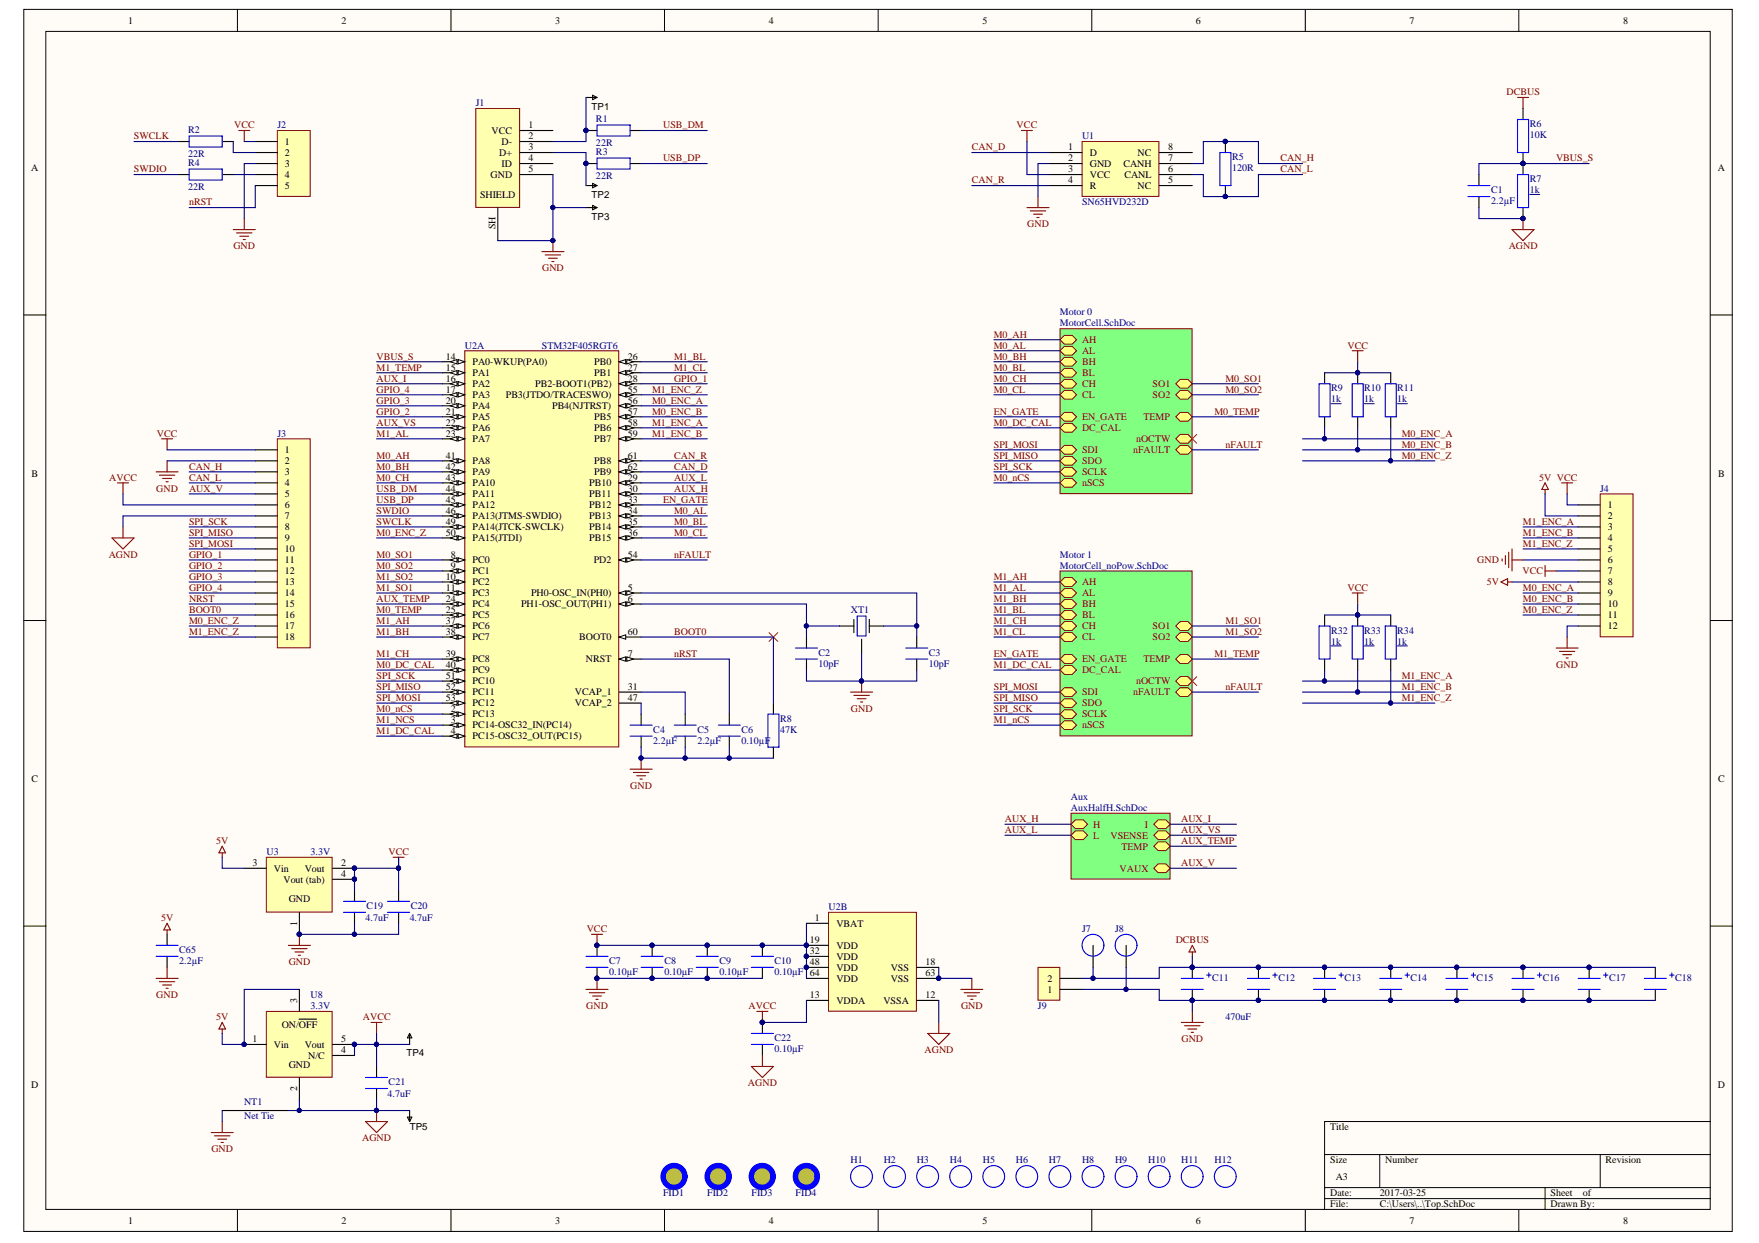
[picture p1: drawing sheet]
<svg xmlns="http://www.w3.org/2000/svg" width="297mm" height="210mm" viewBox="0 0 297 210" stroke-linecap="round" stroke-linejoin="round" font-family="sans-serif">
<defs><g id="words">
<g font-size="1.7">
<text x="21.7" y="4">1</text>
<text x="57.7" y="4">2</text>
<text x="93.7" y="4">3</text>
<text x="129.8" y="4">4</text>
<text x="165.9" y="4">5</text>
<text x="202" y="4">6</text>
<text x="238" y="4">7</text>
<text x="274.1" y="4">8</text>
<text x="83" y="22.6">VCC</text>
<text x="89.3" y="21.7">1</text>
<text x="89.3" y="23.5">2</text>
<text x="5.3" y="28.9">A</text>
<text x="48.1" y="24.5">1</text>
<text x="48.1" y="26.3">2</text>
<text x="48.1" y="28.2">3</text>
<text x="84.3" y="26.3">D+</text>
<text x="84.7" y="24.5">D-</text>
<text x="84.7" y="28.2">ID</text>
<text x="89.3" y="25.4">3</text>
<text x="89.3" y="27.2">4</text>
<text x="89.3" y="29.1">5</text>
<text x="180.4" y="25.4">1</text>
<text x="180.4" y="27.2">2</text>
<text x="180.4" y="29.1">3</text>
<text x="184" y="26.3">D</text>
<text x="184" y="28.2">GND</text>
<text x="189.7" y="28.2">CANH</text>
<text x="192.1" y="26.3">NC</text>
<text x="197.3" y="29.1">6</text>
<text x="197.3" y="27.2">7</text>
<text x="197.3" y="25.4">8</text>
<text x="290.1" y="28.9">A</text>
<text x="48.1" y="30">4</text>
<text x="48.1" y="31.9">5</text>
<text x="81.1" y="33.4">SHIELD</text>
<text x="82.8" y="30">GND</text>
<text x="180.4" y="31">4</text>
<text x="184" y="30">VCC</text>
<text x="184" y="31.9">R</text>
<text x="189.9" y="30">CANL</text>
<text x="192.1" y="31.9">NC</text>
<text x="197.3" y="31">5</text>
<text x="83.7" y="38.7" transform="rotate(-90 83.7 38.7)">SH</text>
<text x="75.3" y="60.7">14</text>
<text x="75.3" y="62.6">15</text>
<text x="75.3" y="64.5">16</text>
<text x="79.8" y="61.7">PA0-WKUP(PA0)</text>
<text x="79.8" y="63.5">PA1</text>
<text x="79.8" y="65.4">PA2</text>
<text x="90.4" y="65.4">PB2-BOOT1(PB2)</text>
<text x="100.3" y="61.7">PB0</text>
<text x="100.3" y="63.5">PB1</text>
<text x="106" y="60.7">26</text>
<text x="106" y="62.6">27</text>
<text x="106" y="64.5">28</text>
<text x="75.3" y="66.3">17</text>
<text x="75.3" y="68.2">20</text>
<text x="75.3" y="70">21</text>
<text x="75.3" y="71.9">22</text>
<text x="79.8" y="67.2">PA3</text>
<text x="79.8" y="69.1">PA4</text>
<text x="79.8" y="71">PA5</text>
<text x="85.4" y="67.2">PB3(JTDO/TRACESWO)</text>
<text x="93.2" y="69.1">PB4(NJTRST)</text>
<text x="100.3" y="71">PB5</text>
<text x="106" y="66.3">55</text>
<text x="106" y="68.2">56</text>
<text x="106" y="70">57</text>
<text x="106" y="71.9">58</text>
<text x="48.1" y="76.5">1</text>
<text x="75.3" y="73.8">23</text>
<text x="75.3" y="77.5">41</text>
<text x="79.8" y="72.8">PA6</text>
<text x="79.8" y="74.7">PA7</text>
<text x="100.3" y="72.8">PB6</text>
<text x="100.3" y="74.7">PB7</text>
<text x="106" y="73.8">59</text>
<text x="106" y="77.5">61</text>
<text x="5.3" y="80.5">B</text>
<text x="48.1" y="78.4">2</text>
<text x="48.1" y="80.3">3</text>
<text x="48.1" y="82.1">4</text>
<text x="48.1" y="84">5</text>
<text x="75.3" y="79.3">42</text>
<text x="75.3" y="81.2">43</text>
<text x="75.3" y="83">44</text>
<text x="79.8" y="78.4">PA8</text>
<text x="79.8" y="80.3">PA9</text>
<text x="79.8" y="82.1">PA10</text>
<text x="79.8" y="84">PA11</text>
<text x="99.5" y="82.1">PB10</text>
<text x="99.5" y="84">PB11</text>
<text x="100.3" y="78.4">PB8</text>
<text x="100.3" y="80.3">PB9</text>
<text x="106" y="81.2">29</text>
<text x="106" y="83">30</text>
<text x="106" y="79.3">62</text>
<text x="290.1" y="80.5">B</text>
<text x="48.1" y="85.8">6</text>
<text x="48.1" y="87.7">7</text>
<text x="48.1" y="89.6">8</text>
<text x="75.3" y="84.9">45</text>
<text x="75.3" y="86.8">46</text>
<text x="75.3" y="88.6">49</text>
<text x="79.8" y="85.8">PA12</text>
<text x="79.8" y="87.7">PA13(JTMS-SWDIO)</text>
<text x="79.8" y="89.6">PA14(JTCK-SWCLK)</text>
<text x="99.5" y="85.8">PB12</text>
<text x="99.5" y="87.7">PB13</text>
<text x="99.5" y="89.6">PB14</text>
<text x="106" y="84.9">33</text>
<text x="106" y="86.8">34</text>
<text x="106" y="88.6">35</text>
<text x="271.5" y="85.8">1</text>
<text x="271.5" y="87.7">2</text>
<text x="271.5" y="89.6">3</text>
<text x="48.1" y="91.4">9</text>
<text x="48.1" y="93.3">10</text>
<text x="48.1" y="95.1">11</text>
<text x="75.3" y="90.5">50</text>
<text x="76.2" y="94.2">8</text>
<text x="79.8" y="91.4">PA15(JTDI)</text>
<text x="79.8" y="95.1">PC0</text>
<text x="99.5" y="91.4">PB15</text>
<text x="100.3" y="95.1">PD2</text>
<text x="106" y="90.5">36</text>
<text x="106" y="94.2">54</text>
<text x="271.5" y="91.4">4</text>
<text x="271.5" y="93.3">5</text>
<text x="271.5" y="95.1">6</text>
<text x="48.1" y="97">12</text>
<text x="48.1" y="98.8">13</text>
<text x="48.1" y="100.7">14</text>
<text x="75.3" y="97.9">10</text>
<text x="75.3" y="99.8">11</text>
<text x="75.3" y="101.6">24</text>
<text x="76.2" y="96.1">9</text>
<text x="79.8" y="97">PC1</text>
<text x="79.8" y="98.8">PC2</text>
<text x="79.8" y="100.7">PC3</text>
<text x="89.7" y="100.7">PH0-OSC_IN(PH0)</text>
<text x="106" y="99.8">5</text>
<text x="106" y="101.6">6</text>
<text x="271.5" y="97">7</text>
<text x="271.5" y="98.8">8</text>
<text x="271.5" y="100.7">9</text>
<text x="48.1" y="102.6">15</text>
<text x="48.1" y="104.4">16</text>
<text x="48.1" y="106.3">17</text>
<text x="75.3" y="103.5">25</text>
<text x="75.3" y="105.3">37</text>
<text x="75.3" y="107.2">38</text>
<text x="79.8" y="102.6">PC4</text>
<text x="79.8" y="104.4">PC5</text>
<text x="79.8" y="106.3">PC6</text>
<text x="88" y="102.6">PH1-OSC_OUT(PH1)</text>
<text x="106" y="107.2">60</text>
<text x="271.5" y="102.6">10</text>
<text x="271.5" y="104.4">11</text>
<text x="271.5" y="106.3">12</text>
<text x="48.1" y="108.1">18</text>
<text x="75.3" y="110.9">39</text>
<text x="75.3" y="112.8">40</text>
<text x="79.8" y="108.1">PC7</text>
<text x="79.8" y="111.9">PC8</text>
<text x="79.8" y="113.7">PC9</text>
<text x="97.8" y="108.1">BOOT0</text>
<text x="98.9" y="111.9">NRST</text>
<text x="106" y="110.9">7</text>
<text x="75.3" y="114.6">51</text>
<text x="75.3" y="116.5">52</text>
<text x="75.3" y="118.4">53</text>
<text x="79.8" y="115.6">PC10</text>
<text x="79.8" y="117.4">PC11</text>
<text x="79.8" y="119.3">PC12</text>
<text x="97.1" y="117.4">VCAP_1</text>
<text x="97.1" y="119.3">VCAP_2</text>
<text x="106" y="116.5">31</text>
<text x="106" y="118.4">47</text>
<text x="76.2" y="120.2">2</text>
<text x="76.2" y="122.1">3</text>
<text x="76.2" y="123.9">4</text>
<text x="79.8" y="121.1">PC13</text>
<text x="79.8" y="123">PC14-OSC32_IN(PC14)</text>
<text x="79.8" y="124.9">PC15-OSC32_OUT(PC15)</text>
<text x="5.3" y="132.1">C</text>
<text x="290.1" y="132.1">C</text>
<text x="42.6" y="146.3">3</text>
<text x="46.3" y="147.2">Vin</text>
<text x="47.9" y="149.1">Vout (tab)</text>
<text x="51.5" y="147.2">Vout</text>
<text x="57.6" y="146.3">2</text>
<text x="57.6" y="148.1">4</text>
<text x="48.8" y="152.4">GND</text>
<text x="137.6" y="155.6">1</text>
<text x="50.2" y="156.4" transform="rotate(-90 50.2 156.4)">1</text>
<text x="136.8" y="159.3">19</text>
<text x="136.8" y="161.1">32</text>
<text x="141.2" y="156.5">VBAT</text>
<text x="141.2" y="160.2">VDD</text>
<text x="136.8" y="163">48</text>
<text x="141.2" y="162.1">VDD</text>
<text x="141.2" y="163.9">VDD</text>
<text x="141.2" y="165.8">VDD</text>
<text x="150.4" y="163.9">VSS</text>
<text x="150.4" y="165.8">VSS</text>
<text x="156.3" y="163">18</text>
<text x="156.3" y="164.9">63</text>
<text x="176.9" y="167.6">1</text>
<text x="176.9" y="165.8">2</text>
<text x="47.6" y="173.6">ON/OFF</text>
<text x="50.2" y="169.3" transform="rotate(-90 50.2 169.3)">3</text>
<text x="136.8" y="168.6">13</text>
<text x="141.2" y="169.5">VDDA</text>
<text x="149.2" y="169.5">VSSA</text>
<text x="156.3" y="168.6">12</text>
<text x="42.6" y="176">1</text>
<text x="46.3" y="176.9">Vin</text>
<text x="51.5" y="176.9">Vout</text>
<text x="52.1" y="178.8">N/C</text>
<text x="57.6" y="176">5</text>
<text x="57.6" y="177.9">4</text>
<text x="5.3" y="183.7">D</text>
<text x="48.8" y="180.3">GND</text>
<text x="50.2" y="184.3" transform="rotate(-90 50.2 184.3)">2</text>
<text x="290.1" y="183.7">D</text>
<text x="224.6" y="190.9">Title</text>
<text x="224.6" y="196.5">Size</text>
<text x="233.9" y="196.5">Number</text>
<text x="271.1" y="196.5">Revision</text>
<text x="224.6" y="202">Date:</text>
<text x="224.6" y="203.9">File:</text>
<text x="225.6" y="199.2">A3</text>
<text x="233" y="202">2017-03-25</text>
<text x="233" y="203.9">C:\Users\..\Top.SchDoc</text>
<text x="261.8" y="202">Sheet</text>
<text x="261.8" y="203.9">Drawn By:</text>
<text x="267.3" y="202">of</text>
<text x="21.7" y="206.7">1</text>
<text x="57.7" y="206.7">2</text>
<text x="93.7" y="206.7">3</text>
<text x="129.8" y="206.7">4</text>
<text x="165.9" y="206.7">5</text>
<text x="202" y="206.7">6</text>
<text x="238" y="206.7">7</text>
<text x="274.1" y="206.7">8</text>
</g>
<g font-size="1.7" fill="#000080">
<text x="80.3" y="18">J1</text>
<text x="31.8" y="22.4">R2</text>
<text x="46.9" y="21.7">J2</text>
<text x="100.6" y="20.6">R1</text>
<text x="182.7" y="23.5">U1</text>
<text x="258.3" y="21.5">R6</text>
<text x="258.3" y="23.4">10K</text>
<text x="31.8" y="26.5">22R</text>
<text x="31.8" y="28">R4</text>
<text x="100.6" y="24.6">22R</text>
<text x="100.6" y="26.2">R3</text>
<text x="208" y="27.1">R5</text>
<text x="208" y="28.9">120R</text>
<text x="31.8" y="32.1">22R</text>
<text x="100.6" y="30.2">22R</text>
<text x="182.7" y="34.7">SN65HVD232D</text>
<text x="251.8" y="32.7">C1</text>
<text x="251.8" y="34.5">2.2µF</text>
<text x="258.3" y="30.8">R7</text>
<text x="258.3" y="32.7">1k</text>
<text x="179" y="53.3">Motor 0</text>
<text x="78.5" y="58.9">U2A</text>
<text x="91.5" y="58.9">STM32F405RGT6</text>
<text x="179" y="55.1">MotorCell.SchDoc</text>
<text x="224.8" y="66.1">R9</text>
<text x="224.8" y="68">1k</text>
<text x="230.4" y="66.1">R10</text>
<text x="230.4" y="68">1k</text>
<text x="236" y="66.1">R11</text>
<text x="236" y="68">1k</text>
<text x="46.9" y="73.8">J3</text>
<text x="270.2" y="83">J4</text>
<text x="179" y="94.2">Motor 1</text>
<text x="179" y="96.1">MotorCell_noPow.SchDoc</text>
<text x="143.7" y="103.5">XT1</text>
<text x="224.8" y="107">R32</text>
<text x="230.4" y="107">R33</text>
<text x="236" y="107">R34</text>
<text x="138.2" y="110.8">C2</text>
<text x="138.2" y="112.6">10pF</text>
<text x="156.8" y="110.8">C3</text>
<text x="156.8" y="112.6">10pF</text>
<text x="224.8" y="108.9">1k</text>
<text x="230.4" y="108.9">1k</text>
<text x="236" y="108.9">1k</text>
<text x="110.3" y="123.8">C4</text>
<text x="110.3" y="125.6">2.2µF</text>
<text x="117.8" y="123.8">C5</text>
<text x="117.8" y="125.6">2.2µF</text>
<text x="125.2" y="123.8">C6</text>
<text x="125.2" y="125.6">0.10µF</text>
<text x="131.7" y="121.9">R8</text>
<text x="131.7" y="123.8">47K</text>
<text x="180.9" y="135.1">Aux</text>
<text x="180.9" y="137">AuxHalfH.SchDoc</text>
<text x="45" y="144.4">U3</text>
<text x="52.4" y="144.4">3.3V</text>
<text x="61.7" y="155.6">4.7uF</text>
<text x="61.9" y="153.5">C19</text>
<text x="69.2" y="155.6">4.7uF</text>
<text x="69.3" y="153.5">C20</text>
<text x="139.9" y="153.7">U2B</text>
<text x="30.3" y="160.9">C65</text>
<text x="182.7" y="157.4">J7</text>
<text x="188.3" y="157.4">J8</text>
<text x="30.3" y="162.8">2.2µF</text>
<text x="102.9" y="162.8">C7</text>
<text x="102.9" y="164.7">0.10µF</text>
<text x="112.2" y="162.8">C8</text>
<text x="112.2" y="164.7">0.10µF</text>
<text x="121.5" y="162.8">C9</text>
<text x="121.5" y="164.7">0.10µF</text>
<text x="130.8" y="162.8">C10</text>
<text x="130.8" y="164.7">0.10µF 64</text>
<text x="204.7" y="165.6">C11</text>
<text x="215.9" y="165.6">C12</text>
<text x="227" y="165.6">C13</text>
<text x="238.2" y="165.6">C14</text>
<text x="249.4" y="165.6">C15</text>
<text x="260.5" y="165.6">C16</text>
<text x="271.7" y="165.6">C17</text>
<text x="282.9" y="165.6">C18</text>
<text x="52.4" y="168.6">U8</text>
<text x="52.4" y="170.4">3.3V</text>
<text x="175.3" y="170.4">J9</text>
<text x="206.9" y="172.3">470uF</text>
<text x="130.8" y="175.8">C22</text>
<text x="130.8" y="177.7">0.10µF</text>
<text x="65.5" y="185.3">4.7uF</text>
<text x="65.6" y="183.3">C21</text>
<text x="41.2" y="189">Net Tie</text>
<text x="41.2" y="186.6">NT1</text>
<text x="143.6" y="196.5">H1</text>
<text x="149.2" y="196.5">H2</text>
<text x="154.8" y="196.5">H3</text>
<text x="160.4" y="196.5">H4</text>
<text x="166" y="196.5">H5</text>
<text x="171.6" y="196.5">H6</text>
<text x="177.1" y="196.5">H7</text>
<text x="182.7" y="196.5">H8</text>
<text x="188.3" y="196.5">H9</text>
<text x="193.9" y="196.5">H10</text>
<text x="199.5" y="196.5">H11</text>
<text x="205.1" y="196.5">H12</text>
<text x="112" y="202">FID1</text>
<text x="119.4" y="202">FID2</text>
<text x="126.9" y="202">FID3</text>
<text x="134.3" y="202">FID4</text>
</g>
<g font-size="1.7" fill="#800000">
<text x="254.4" y="16.1">DCBUS</text>
<text x="22.6" y="23.5">SWCLK</text>
<text x="39.5" y="21.7">VCC</text>
<text x="112" y="21.7">USB_DM</text>
<text x="171.7" y="21.7">VCC</text>
<text x="22.6" y="29.1">SWDIO</text>
<text x="112" y="27.2">USB_DP</text>
<text x="164.1" y="25.4">CAN_D</text>
<text x="216.3" y="27.2">CAN_H</text>
<text x="216.3" y="29.1">CAN_L</text>
<text x="262.8" y="27.2">VBUS_S</text>
<text x="31.9" y="34.7">nRST</text>
<text x="164.1" y="31">CAN_R</text>
<text x="173.5" y="38.4">GND</text>
<text x="39.4" y="42.1">GND</text>
<text x="91.5" y="45.8">GND</text>
<text x="254.8" y="42.1">AGND</text>
<text x="167.8" y="57">M0_AH</text>
<text x="167.8" y="58.9">M0_AL</text>
<text x="182.7" y="58">AH</text>
<text x="182.7" y="59.8">AL</text>
<text x="227.5" y="58.9">VCC</text>
<text x="63.6" y="62.6">M1_TEMP</text>
<text x="63.6" y="64.5">AUX_I</text>
<text x="63.6" y="60.7">VBUS_S</text>
<text x="113.8" y="60.7">M1_BL</text>
<text x="113.8" y="62.6">M1_CL</text>
<text x="113.8" y="64.5">GPIO_1</text>
<text x="167.8" y="60.7">M0_BH</text>
<text x="167.8" y="62.6">M0_BL</text>
<text x="167.8" y="64.5">M0_CH</text>
<text x="182.7" y="61.7">BH</text>
<text x="182.7" y="63.5">BL</text>
<text x="182.7" y="65.4">CH</text>
<text x="194.6" y="65.4">SO1</text>
<text x="206.9" y="64.5">M0_SO1</text>
<text x="63.6" y="70">GPIO_2</text>
<text x="63.6" y="68.2">GPIO_3</text>
<text x="63.6" y="66.3">GPIO_4</text>
<text x="63.6" y="71.9">AUX_VS</text>
<text x="110.1" y="70">M0_ENC_B</text>
<text x="110.1" y="68.2">M0_ENC_A</text>
<text x="110.1" y="71.9">M1_ENC_A</text>
<text x="110.1" y="66.3">M1_ENC_Z</text>
<text x="167.8" y="66.3">M0_CL</text>
<text x="167.8" y="70">EN_GATE</text>
<text x="167.8" y="71.9">M0_DC_CAL</text>
<text x="182.7" y="71">EN_GATE</text>
<text x="182.7" y="67.2">CL</text>
<text x="193.1" y="71">TEMP</text>
<text x="194.6" y="67.2">SO2</text>
<text x="205.1" y="70">M0_TEMP</text>
<text x="206.9" y="66.3">M0_SO2</text>
<text x="26.5" y="73.8">VCC</text>
<text x="63.6" y="77.5">M0_AH</text>
<text x="63.6" y="73.8">M1_AL</text>
<text x="110.1" y="73.8">M1_ENC_B</text>
<text x="113.8" y="77.5">CAN_R</text>
<text x="167.8" y="77.5">SPI_MISO</text>
<text x="167.8" y="75.6">SPI_MOSI</text>
<text x="182.7" y="72.8">DC_CAL</text>
<text x="182.7" y="76.5">SDI</text>
<text x="191.3" y="76.5">nFAULT</text>
<text x="191.9" y="74.7">nOCTW</text>
<text x="206.9" y="75.6">nFAULT</text>
<text x="236.7" y="73.8">M0_ENC_A</text>
<text x="236.7" y="75.6">M0_ENC_B</text>
<text x="236.7" y="77.5">M0_ENC_Z</text>
<text x="18.4" y="81.2">AVCC</text>
<text x="26.4" y="83">GND</text>
<text x="31.9" y="79.3">CAN_H</text>
<text x="31.9" y="81.2">CAN_L</text>
<text x="31.9" y="83">AUX_V</text>
<text x="63.6" y="79.3">M0_BH</text>
<text x="63.6" y="81.2">M0_CH</text>
<text x="63.6" y="83">USB_DM</text>
<text x="113.8" y="83">AUX_H</text>
<text x="113.8" y="81.2">AUX_L</text>
<text x="113.8" y="79.3">CAN_D</text>
<text x="167.8" y="79.3">SPI_SCK</text>
<text x="167.8" y="81.2">M0_nCS</text>
<text x="182.7" y="78.4">SDO</text>
<text x="182.7" y="80.3">SCLK</text>
<text x="182.7" y="82.1">nSCS</text>
<text x="259.9" y="81.2">5V VCC</text>
<text x="31.9" y="88.6">SPI_SCK</text>
<text x="63.6" y="86.8">SWDIO</text>
<text x="63.6" y="88.6">SWCLK</text>
<text x="63.6" y="84.9">USB_DP</text>
<text x="112" y="84.9">EN_GATE</text>
<text x="113.8" y="86.8">M0_AL</text>
<text x="113.8" y="88.6">M0_BL</text>
<text x="257.2" y="88.6">M1_ENC_A</text>
<text x="18.4" y="94.2">AGND</text>
<text x="31.9" y="94.2">GPIO_1</text>
<text x="31.9" y="90.5">SPI_MISO</text>
<text x="31.9" y="92.3">SPI_MOSI</text>
<text x="63.6" y="90.5">M0_ENC_Z</text>
<text x="63.6" y="94.2">M0_SO1</text>
<text x="113.8" y="90.5">M0_CL</text>
<text x="113.8" y="94.2">nFAULT</text>
<text x="249.4" y="95.1">GND</text>
<text x="257.2" y="90.5">M1_ENC_B</text>
<text x="257.2" y="92.3">M1_ENC_Z</text>
<text x="31.9" y="99.8">GPIO_4</text>
<text x="31.9" y="97.9">GPIO_3</text>
<text x="31.9" y="96.1">GPIO_2</text>
<text x="31.9" y="101.6">NRST</text>
<text x="63.6" y="96.1">M0_SO2</text>
<text x="63.6" y="97.9">M1_SO2</text>
<text x="63.6" y="101.6">AUX_TEMP</text>
<text x="63.6" y="99.8">M1_SO1</text>
<text x="167.8" y="97.9">M1_AH</text>
<text x="167.8" y="99.8">M1_AL</text>
<text x="167.8" y="101.6">M1_BH</text>
<text x="182.7" y="98.8">AH</text>
<text x="182.7" y="100.7">AL</text>
<text x="227.5" y="99.8">VCC</text>
<text x="251.1" y="98.8">5V</text>
<text x="257.1" y="97">VCC</text>
<text x="257.2" y="99.8">M0_ENC_A</text>
<text x="257.2" y="101.6">M0_ENC_B</text>
<text x="31.9" y="103.5">BOOT0</text>
<text x="31.9" y="105.3">M0_ENC_Z</text>
<text x="31.9" y="107.2">M1_ENC_Z</text>
<text x="63.6" y="105.3">M1_AH</text>
<text x="63.6" y="107.2">M1_BH</text>
<text x="63.6" y="103.5">M0_TEMP</text>
<text x="113.8" y="107.2">BOOT0</text>
<text x="167.8" y="103.5">M1_BL</text>
<text x="167.8" y="105.3">M1_CH</text>
<text x="167.8" y="107.2">M1_CL</text>
<text x="182.7" y="102.6">BH</text>
<text x="182.7" y="104.4">BL</text>
<text x="182.7" y="106.3">CH</text>
<text x="194.6" y="106.3">SO1</text>
<text x="206.9" y="105.3">M1_SO1</text>
<text x="206.9" y="107.2">M1_SO2</text>
<text x="257.2" y="103.5">M0_ENC_Z</text>
<text x="63.6" y="110.9">M1_CH</text>
<text x="63.6" y="112.8">M0_DC_CAL</text>
<text x="113.8" y="110.9">nRST</text>
<text x="167.8" y="110.9">EN_GATE</text>
<text x="167.8" y="112.8">M1_DC_CAL</text>
<text x="182.7" y="111.9">EN_GATE</text>
<text x="182.7" y="113.7">DC_CAL</text>
<text x="182.7" y="108.1">CL</text>
<text x="193.1" y="111.9">TEMP</text>
<text x="194.6" y="108.1">SO2</text>
<text x="205.1" y="110.9">M1_TEMP</text>
<text x="262.8" y="112.8">GND</text>
<text x="63.6" y="114.6">SPI_SCK</text>
<text x="63.6" y="116.5">SPI_MISO</text>
<text x="63.6" y="118.4">SPI_MOSI</text>
<text x="167.8" y="118.4">SPI_MISO</text>
<text x="167.8" y="116.5">SPI_MOSI</text>
<text x="182.7" y="117.4">SDI</text>
<text x="182.7" y="119.3">SDO</text>
<text x="191.3" y="117.4">nFAULT</text>
<text x="191.9" y="115.6">nOCTW</text>
<text x="206.9" y="116.5">nFAULT</text>
<text x="236.7" y="114.6">M1_ENC_A</text>
<text x="236.7" y="116.5">M1_ENC_B</text>
<text x="236.7" y="118.4">M1_ENC_Z</text>
<text x="63.6" y="120.2">M0_nCS</text>
<text x="63.6" y="122.1">M1_NCS</text>
<text x="63.6" y="123.9">M1_DC_CAL</text>
<text x="143.7" y="120.2">GND</text>
<text x="167.8" y="120.2">SPI_SCK</text>
<text x="167.8" y="122.1">M1_nCS</text>
<text x="182.7" y="121.1">SCLK</text>
<text x="182.7" y="123">nSCS</text>
<text x="106.4" y="133.2">GND</text>
<text x="36.5" y="142.6">5V</text>
<text x="169.7" y="138.8">AUX_H</text>
<text x="169.7" y="140.7">AUX_L</text>
<text x="184.6" y="139.8">H</text>
<text x="184.6" y="141.6">L</text>
<text x="187.5" y="141.6">VSENSE</text>
<text x="189.4" y="143.5">TEMP</text>
<text x="193.3" y="139.8">I</text>
<text x="199.5" y="138.8">AUX_I</text>
<text x="199.5" y="142.6">AUX_TEMP</text>
<text x="199.5" y="140.7">AUX_VS</text>
<text x="65.6" y="144.4">VCC</text>
<text x="189.1" y="147.2">VAUX</text>
<text x="199.5" y="146.3">AUX_V</text>
<text x="27.2" y="155.6">5V</text>
<text x="99.1" y="157.4">VCC</text>
<text x="198.5" y="159.3">DCBUS</text>
<text x="48.8" y="163">GND</text>
<text x="26.4" y="168.6">GND</text>
<text x="36.5" y="172.3">5V</text>
<text x="61.3" y="172.3">AVCC</text>
<text x="99" y="170.4">GND</text>
<text x="126.4" y="170.4">AVCC</text>
<text x="162.3" y="170.4">GND</text>
<text x="156.1" y="177.9">AGND</text>
<text x="199.5" y="176">GND</text>
<text x="126.3" y="183.4">AGND</text>
<text x="35.7" y="194.6">GND</text>
<text x="61.1" y="192.7">AGND</text>
</g>
<g font-size="1.6">
<text x="99.9" y="18.5">TP1</text>
<text x="99.9" y="33.4">TP2</text>
<text x="99.9" y="37.1">TP3</text>
<text x="68.6" y="178.3">TP4</text>
<text x="69.2" y="190.9">TP5</text>
</g>
</g></defs>
<g fill="#fffcf8" stroke="#000" stroke-width=".17">
<path d="M4 1.6h288.5v206.4h-288.5z"/>
<path d="M7.7 5.3h281.1v198.9h-281.1z"/>
</g>
<g fill="none" stroke="#000" stroke-width=".17">
<path d="M40.1 1.6v3.7M76.2 1.6v3.7M112.2 1.6v3.7M148.3 1.6v3.7M184.4 1.6v3.7M220.4 1.6v3.7M256.5 1.6v3.7M4 53.2h3.7M288.8 53.2h3.8M4 104.8h3.7M288.8 104.8h3.8M4 156.4h3.7"/>
<path d="M288.8 156.4h3.8M223.7 195h65.1M233 195v5.5M270.2 195v5.5M288.8 189.4h-65.1v14.9M40.1 204.3v3.7M76.2 204.3v3.7M112.2 204.3v3.7M148.3 204.3v3.7M184.4 204.3v3.7M220.4 204.3v3.7M223.7 200.5h65.1"/>
<path d="M223.7 202.4h65.1M256.5 204.3v3.7M260.9 200.5v3.8"/>
</g>
<path d="M179 55.5h22.3v27.9h-22.3z" fill="#80ff80" stroke="#800000" stroke-width=".17"/>
<path d="M198.6 76l.7-.8h1.3l.7 .8-.7 .7h-1.3z" fill-rule="evenodd" fill="#ffff80"/>
<path d="M198.6 76l.7-.8h1.3l.7 .8-.7 .7h-1.3z" fill="none" stroke="#800000" stroke-width=".17"/>
<path d="M198.6 74.1l.7-.7h1.3l.7 .7-.7 .7h-1.3z" fill-rule="evenodd" fill="#ffff80"/>
<path d="M198.6 74.1l.7-.7h1.3l.7 .7-.7 .7h-1.3z" fill="none" stroke="#800000" stroke-width=".17"/>
<path d="M179 70.4l.7-.8h1.4l.7 .8-.7 .7h-1.4z" fill-rule="evenodd" fill="#ffff80"/>
<path d="M179 70.4l.7-.8h1.4l.7 .8-.7 .7h-1.4z" fill="none" stroke="#800000" stroke-width=".17"/>
<path d="M179 72.2l.7-.7h1.4l.7 .7-.7 .8h-1.4z" fill-rule="evenodd" fill="#ffff80"/>
<path d="M179 72.2l.7-.7h1.4l.7 .7-.7 .8h-1.4z" fill="none" stroke="#800000" stroke-width=".17"/>
<path d="M179 76l.7-.8h1.4l.7 .8-.7 .7h-1.4z" fill-rule="evenodd" fill="#ffff80"/>
<path d="M179 76l.7-.8h1.4l.7 .8-.7 .7h-1.4z" fill="none" stroke="#800000" stroke-width=".17"/>
<path d="M179 77.8l.7-.7h1.4l.7 .7-.7 .8h-1.4z" fill-rule="evenodd" fill="#ffff80"/>
<path d="M179 77.8l.7-.7h1.4l.7 .7-.7 .8h-1.4z" fill="none" stroke="#800000" stroke-width=".17"/>
<path d="M179 79.7l.7-.8h1.4l.7 .8-.7 .7h-1.4z" fill-rule="evenodd" fill="#ffff80"/>
<path d="M179 79.7l.7-.8h1.4l.7 .8-.7 .7h-1.4z" fill="none" stroke="#800000" stroke-width=".17"/>
<path d="M179 81.5l.7-.7h1.4l.7 .7-.7 .8h-1.4z" fill-rule="evenodd" fill="#ffff80"/>
<path d="M179 81.5l.7-.7h1.4l.7 .7-.7 .8h-1.4z" fill="none" stroke="#800000" stroke-width=".17"/>
<path d="M198.6 64.8l.7-.7h1.3l.7 .7-.7 .8h-1.3z" fill-rule="evenodd" fill="#ffff80"/>
<path d="M198.6 64.8l.7-.7h1.3l.7 .7-.7 .8h-1.3z" fill="none" stroke="#800000" stroke-width=".17"/>
<path d="M198.6 66.7l.7-.8h1.3l.7 .8-.7 .7h-1.3z" fill-rule="evenodd" fill="#ffff80"/>
<path d="M198.6 66.7l.7-.8h1.3l.7 .8-.7 .7h-1.3z" fill="none" stroke="#800000" stroke-width=".17"/>
<path d="M179 57.4l.7-.8h1.4l.7 .8-.7 .7h-1.4z" fill-rule="evenodd" fill="#ffff80"/>
<path d="M179 57.4l.7-.8h1.4l.7 .8-.7 .7h-1.4z" fill="none" stroke="#800000" stroke-width=".17"/>
<path d="M179 59.2l.7-.7h1.4l.7 .7-.7 .8h-1.4z" fill-rule="evenodd" fill="#ffff80"/>
<path d="M179 59.2l.7-.7h1.4l.7 .7-.7 .8h-1.4z" fill="none" stroke="#800000" stroke-width=".17"/>
<path d="M179 61.1l.7-.8h1.4l.7 .8-.7 .7h-1.4z" fill-rule="evenodd" fill="#ffff80"/>
<path d="M179 61.1l.7-.8h1.4l.7 .8-.7 .7h-1.4z" fill="none" stroke="#800000" stroke-width=".17"/>
<path d="M179 62.9l.7-.7h1.4l.7 .7-.7 .8h-1.4z" fill-rule="evenodd" fill="#ffff80"/>
<path d="M179 62.9l.7-.7h1.4l.7 .7-.7 .8h-1.4z" fill="none" stroke="#800000" stroke-width=".17"/>
<path d="M179 64.8l.7-.7h1.4l.7 .7-.7 .8h-1.4z" fill-rule="evenodd" fill="#ffff80"/>
<path d="M179 64.8l.7-.7h1.4l.7 .7-.7 .8h-1.4z" fill="none" stroke="#800000" stroke-width=".17"/>
<path d="M179 66.7l.7-.8h1.4l.7 .8-.7 .7h-1.4z" fill-rule="evenodd" fill="#ffff80"/>
<path d="M179 66.7l.7-.8h1.4l.7 .8-.7 .7h-1.4z" fill="none" stroke="#800000" stroke-width=".17"/>
<path d="M198.6 70.4l.7-.8h1.3l.7 .8-.7 .7h-1.3z" fill-rule="evenodd" fill="#ffff80"/>
<path d="M198.6 70.4l.7-.8h1.3l.7 .8-.7 .7h-1.3z" fill="none" stroke="#800000" stroke-width=".17"/>
<path d="M136.2 107.6v1.8M136.2 111.3v1.9M154.8 107.6v1.8M154.8 111.3v1.9" fill="none" stroke="#000" stroke-width=".19"/>
<path d="M134.3 111.3h3.8M134.3 109.4h3.8M152.9 111.3h3.8M152.9 109.4h3.8" fill="none" stroke="#00f" stroke-width=".19"/>
<path d="M143.6 116.9h3.8M144.2 117.4h2.6M144.8 118h1.4M145.3 118.5h.4M145.5 115v1.9" fill="none" stroke="#800000" stroke-width=".19"/>
<circle cx="145.5" cy="115" r=".35" fill="#000080" stroke="#000080" stroke-width=".17"/>
<path d="M179 96.4h22.3v27.9h-22.3z" fill="#80ff80" stroke="#800000" stroke-width=".17"/>
<path d="M198.6 116.9l.7-.8h1.3l.7 .8-.7 .7h-1.3z" fill-rule="evenodd" fill="#ffff80"/>
<path d="M198.6 116.9l.7-.8h1.3l.7 .8-.7 .7h-1.3z" fill="none" stroke="#800000" stroke-width=".17"/>
<path d="M198.6 115l.7-.7h1.3l.7 .7-.7 .8h-1.3z" fill-rule="evenodd" fill="#ffff80"/>
<path d="M198.6 115l.7-.7h1.3l.7 .7-.7 .8h-1.3z" fill="none" stroke="#800000" stroke-width=".17"/>
<path d="M179 111.3l.7-.7h1.4l.7 .7-.7 .7h-1.4z" fill-rule="evenodd" fill="#ffff80"/>
<path d="M179 111.3l.7-.7h1.4l.7 .7-.7 .7h-1.4z" fill="none" stroke="#800000" stroke-width=".17"/>
<path d="M179 113.2l.7-.8h1.4l.7 .8-.7 .7h-1.4z" fill-rule="evenodd" fill="#ffff80"/>
<path d="M179 113.2l.7-.8h1.4l.7 .8-.7 .7h-1.4z" fill="none" stroke="#800000" stroke-width=".17"/>
<path d="M179 116.9l.7-.8h1.4l.7 .8-.7 .7h-1.4z" fill-rule="evenodd" fill="#ffff80"/>
<path d="M179 116.9l.7-.8h1.4l.7 .8-.7 .7h-1.4z" fill="none" stroke="#800000" stroke-width=".17"/>
<path d="M179 118.7l.7-.7h1.4l.7 .7-.7 .8h-1.4z" fill-rule="evenodd" fill="#ffff80"/>
<path d="M179 118.7l.7-.7h1.4l.7 .7-.7 .8h-1.4z" fill="none" stroke="#800000" stroke-width=".17"/>
<path d="M179 120.6l.7-.8h1.4l.7 .8-.7 .7h-1.4z" fill-rule="evenodd" fill="#ffff80"/>
<path d="M179 120.6l.7-.8h1.4l.7 .8-.7 .7h-1.4z" fill="none" stroke="#800000" stroke-width=".17"/>
<path d="M179 122.5l.7-.8h1.4l.7 .8-.7 .7h-1.4z" fill-rule="evenodd" fill="#ffff80"/>
<path d="M179 122.5l.7-.8h1.4l.7 .8-.7 .7h-1.4z" fill="none" stroke="#800000" stroke-width=".17"/>
<path d="M198.6 105.7l.7-.7h1.3l.7 .7-.7 .8h-1.3z" fill-rule="evenodd" fill="#ffff80"/>
<path d="M198.6 105.7l.7-.7h1.3l.7 .7-.7 .8h-1.3z" fill="none" stroke="#800000" stroke-width=".17"/>
<path d="M198.6 107.6l.7-.8h1.3l.7 .8-.7 .7h-1.3z" fill-rule="evenodd" fill="#ffff80"/>
<path d="M198.6 107.6l.7-.8h1.3l.7 .8-.7 .7h-1.3z" fill="none" stroke="#800000" stroke-width=".17"/>
<path d="M179 98.3l.7-.8h1.4l.7 .8-.7 .7h-1.4z" fill-rule="evenodd" fill="#ffff80"/>
<path d="M179 98.3l.7-.8h1.4l.7 .8-.7 .7h-1.4z" fill="none" stroke="#800000" stroke-width=".17"/>
<path d="M179 100.1l.7-.7h1.4l.7 .7-.7 .8h-1.4z" fill-rule="evenodd" fill="#ffff80"/>
<path d="M179 100.1l.7-.7h1.4l.7 .7-.7 .8h-1.4z" fill="none" stroke="#800000" stroke-width=".17"/>
<path d="M179 102l.7-.7h1.4l.7 .7-.7 .7h-1.4z" fill-rule="evenodd" fill="#ffff80"/>
<path d="M179 102l.7-.7h1.4l.7 .7-.7 .7h-1.4z" fill="none" stroke="#800000" stroke-width=".17"/>
<path d="M179 103.9l.7-.8h1.4l.7 .8-.7 .7h-1.4z" fill-rule="evenodd" fill="#ffff80"/>
<path d="M179 103.9l.7-.8h1.4l.7 .8-.7 .7h-1.4z" fill="none" stroke="#800000" stroke-width=".17"/>
<path d="M179 105.7l.7-.7h1.4l.7 .7-.7 .8h-1.4z" fill-rule="evenodd" fill="#ffff80"/>
<path d="M179 105.7l.7-.7h1.4l.7 .7-.7 .8h-1.4z" fill="none" stroke="#800000" stroke-width=".17"/>
<path d="M179 107.6l.7-.8h1.4l.7 .8-.7 .7h-1.4z" fill-rule="evenodd" fill="#ffff80"/>
<path d="M179 107.6l.7-.8h1.4l.7 .8-.7 .7h-1.4z" fill="none" stroke="#800000" stroke-width=".17"/>
<path d="M198.6 111.3l.7-.7h1.3l.7 .7-.7 .7h-1.3z" fill-rule="evenodd" fill="#ffff80"/>
<path d="M198.6 111.3l.7-.7h1.3l.7 .7-.7 .7h-1.3z" fill="none" stroke="#800000" stroke-width=".17"/>
<g fill="none" stroke="#000" stroke-width=".19">
<path d="M108.3 120.6v1.9M108.3 124.3v1.9M115.7 120.6v1.9M115.7 124.3v1.9M123.2 120.6v1.9M123.2 124.3v1.9M59.9 150.3v1.9M59.9 154.1v1.8M67.3 150.3v1.9M67.3 154.1v1.8M100.8 159.6v1.9M110.1 159.6v1.9"/>
<path d="M119.4 159.6v1.9M128.7 159.6v1.9M100.8 163.4v1.8M110.1 163.4v1.8M119.4 163.4v1.8M128.7 163.4v1.8M128.7 172.7v1.8M128.7 176.4v1.8"/>
</g>
<g fill="none" stroke="#00f" stroke-width=".19">
<path d="M106.4 122.5h3.7M106.4 124.3h3.7M113.8 122.5h3.8M113.8 124.3h3.8M121.3 122.5h3.7M121.3 124.3h3.7M58 152.2h3.7M58 154.1h3.7M65.4 152.2h3.8M65.4 154.1h3.8M99 163.4h3.7M99 161.5h3.7"/>
<path d="M108.3 163.4h3.7M108.3 161.5h3.7M117.6 163.4h3.7M117.6 161.5h3.7M126.9 163.4h3.7M126.9 161.5h3.7M126.9 176.4h3.7M126.9 174.5h3.7"/>
</g>
<g fill="none" stroke="#800000" stroke-width=".19">
<path d="M106.4 129.9h3.7M107 130.4h2.6M107.5 131h1.5M108.1 131.6h.4M108.3 128v1.9M37.5 142.9l.6 1.1h-1.1zM37.5 144v.8M48.7 159.6h3.7M50.6 157.8v1.8M66.4 144.8h1.8M67.3 144.8v1.8M99.9 157.8h1.8"/>
<path d="M100.8 157.8v1.8M49.3 160.2h2.6M49.8 160.8h1.5M50.4 161.3h.3M99 167.1h3.7M99.5 167.6h2.6M100.1 168.2h1.5M100.6 168.8h.4M100.8 165.2v1.9M162.3 167.1h3.7M162.8 167.6h2.6M163.4 168.2h1.5"/>
<path d="M163.9 168.8h.4M164.1 165.2v1.9"/>
</g>
<g fill="#000080" stroke="#000080" stroke-width=".17">
<circle cx="108.2" cy="128" r=".35"/>
<circle cx="128.7" cy="159.6" r=".35"/>
<circle cx="119.4" cy="159.6" r=".35"/>
<circle cx="119.4" cy="165.2" r=".35"/>
<circle cx="110.1" cy="159.6" r=".35"/>
<circle cx="110.1" cy="165.2" r=".35"/>
<circle cx="100.8" cy="159.6" r=".35"/>
<circle cx="100.8" cy="165.2" r=".35"/>
<circle cx="50.5" cy="157.8" r=".35"/>
<circle cx="67.3" cy="146.6" r=".35"/>
<circle cx="128.7" cy="172.6" r=".35"/>
</g>
<path d="M180.9 137.3h16.7v11.1h-16.7z" fill="#80ff80" stroke="#800000" stroke-width=".17"/>
<path d="M180.9 139.2l.7-.8h1.3l.8 .8-.8 .7h-1.3z" fill-rule="evenodd" fill="#ffff80"/>
<path d="M180.9 139.2l.7-.8h1.3l.8 .8-.8 .7h-1.3z" fill="none" stroke="#800000" stroke-width=".17"/>
<path d="M180.9 141l.7-.7h1.3l.8 .7-.8 .8h-1.3z" fill-rule="evenodd" fill="#ffff80"/>
<path d="M180.9 141l.7-.7h1.3l.8 .7-.8 .8h-1.3z" fill="none" stroke="#800000" stroke-width=".17"/>
<path d="M194.8 139.2l.8-.8h1.3l.7 .8-.7 .7h-1.3z" fill-rule="evenodd" fill="#ffff80"/>
<path d="M194.8 139.2l.8-.8h1.3l.7 .8-.7 .7h-1.3z" fill="none" stroke="#800000" stroke-width=".17"/>
<path d="M194.8 142.9l.8-.7h1.3l.7 .7-.7 .7h-1.3z" fill-rule="evenodd" fill="#ffff80"/>
<path d="M194.8 142.9l.8-.7h1.3l.7 .7-.7 .7h-1.3z" fill="none" stroke="#800000" stroke-width=".17"/>
<path d="M194.8 141l.8-.7h1.3l.7 .7-.7 .8h-1.3z" fill-rule="evenodd" fill="#ffff80"/>
<path d="M194.8 141l.8-.7h1.3l.7 .7-.7 .8h-1.3z" fill="none" stroke="#800000" stroke-width=".17"/>
<path d="M194.8 146.6l.8-.7h1.3l.7 .7-.7 .8h-1.3z" fill-rule="evenodd" fill="#ffff80"/>
<path d="M194.8 146.6l.8-.7h1.3l.7 .7-.7 .8h-1.3z" fill="none" stroke="#800000" stroke-width=".17"/>
<g fill="none" stroke="#800000" stroke-width=".19">
<path d="M256.3 16.5h1.8M257.2 16.5v1.8M255.3 38.8h3.8l-1.9 1.8zM257.2 36.9v1.9M62.7 172.7h1.8M63.6 172.7v1.8M127.8 170.8h1.9M128.7 170.8v1.9M128.7 178.2v1.9M156.7 174.5h3.7l-1.9 1.9zM158.5 172.7v1.8M61.7 189.4h3.7l-1.8 1.9z"/>
<path d="M63.6 187.5v1.9M126.9 180.1h3.7l-1.9 1.9z"/>
</g>
<g fill="#000080" stroke="#000080" stroke-width=".17">
<circle cx="128.7" cy="172.6" r=".35"/>
<circle cx="63.6" cy="187.5" r=".35"/>
<circle cx="257.2" cy="36.9" r=".35"/>
</g>
<path d="M249.7 29.5v1.8M249.7 33.2v1.9M63.6 180.1v1.9M63.6 183.8v1.9" fill="none" stroke="#000" stroke-width=".19"/>
<path d="M247.9 31.3h3.7M247.9 33.2h3.7M61.7 182h3.7M61.7 183.8h3.7" fill="none" stroke="#00f" stroke-width=".19"/>
<path d="M46.8 22h5.6v11.2h-5.6z" fill="#ffffb0" stroke="#800000" stroke-width=".17"/>
<path d="M43.1 23.9h3.7M43.1 25.8h3.7M43.1 27.6h3.7M43.1 29.5h3.7M43.1 31.3h3.7" fill="none" stroke="#000" stroke-width=".19"/>
<path d="M39.4 38.8h3.7M39.9 39.3h2.7M40.3 22h1.9M40.5 39.9h1.5M41.2 22v1.9M41.2 36.9v1.9M41.1 40.4h.3" fill="none" stroke="#800000" stroke-width=".19"/>
<path d="M80.3 18.3h7.5v16.7h-7.5z" fill="#ffffb0" stroke="#800000" stroke-width=".17"/>
<path d="M84.1 35.1v5.5M87.8 22h5.6M87.8 23.9h5.6M87.8 25.8h5.6M87.8 27.6h5.6M87.8 29.5h5.6" fill="none" stroke="#000" stroke-width=".19"/>
<path d="M91.5 42.5h3.7M92.1 43.1h2.6M92.6 43.6h1.5M93.2 44.2h.4M93.4 40.6v1.9" fill="none" stroke="#800000" stroke-width=".19"/>
<circle cx="93.4" cy="40.6" r=".35" fill="#000080" stroke="#000080" stroke-width=".17"/>
<path d="M182.7 23.9h13v9.3h-13z" fill="#ffffb0" stroke="#800000" stroke-width=".17"/>
<g fill="none" stroke="#000" stroke-width=".19">
<path d="M177.1 25.8h5.6M177.1 27.6h5.6M177.1 29.5h5.6M177.1 31.3h5.6M195.8 25.8h5.5M195.8 27.6h5.5M195.8 29.5h5.5M195.8 31.3h5.5M201.3 163.4v1.8M201.3 167.1v1.8M212.5 163.4v1.8M212.5 167.1v1.8"/>
<path d="M223.7 163.4v1.8M223.7 167.1v1.8M234.9 163.4v1.8M234.9 167.1v1.8M246 163.4v1.8M246 167.1v1.8M257.2 163.4v1.8M257.2 167.1v1.8M268.4 163.4v1.8M268.4 167.1v1.8M279.5 163.4v1.8M279.5 167.1v1.8"/>
</g>
<g fill="none" stroke="#800000" stroke-width=".19">
<path d="M172.5 22h1.9M173.4 35.1h3.7M173.4 22v1.9M174 35.6h2.6M174.5 36.2h1.5M175.1 36.7h.4M175.3 33.2v1.9M201.3 159.6l.6 1.2h-1.1zM199.5 172.7h3.7M200 173.2h2.6M200.6 173.8h1.5M201.2 174.3h.3"/>
<path d="M201.3 160.8v.7M201.3 170.8v1.9"/>
</g>
<g fill="#000080" stroke="#000080" stroke-width=".17">
<circle cx="212.5" cy="168.9" r=".35"/>
<circle cx="212.5" cy="163.3" r=".35"/>
<circle cx="223.7" cy="168.9" r=".35"/>
<circle cx="223.7" cy="163.3" r=".35"/>
<circle cx="234.8" cy="168.9" r=".35"/>
<circle cx="234.8" cy="163.3" r=".35"/>
<circle cx="246" cy="168.9" r=".35"/>
<circle cx="246" cy="163.3" r=".35"/>
<circle cx="257.2" cy="168.9" r=".35"/>
<circle cx="257.2" cy="163.3" r=".35"/>
<circle cx="268.3" cy="168.9" r=".35"/>
<circle cx="268.3" cy="163.3" r=".35"/>
<circle cx="201.3" cy="168.9" r=".35"/>
<circle cx="201.3" cy="163.3" r=".35"/>
</g>
<g fill="none" stroke="#00f" stroke-width=".19">
<path d="M199.5 165.2h3.7M199.5 167.1h3.7M203.8 164.7h.7M204.1 164.3v.7M210.7 165.2h3.7M210.7 167.1h3.7M214.9 164.7h.8M215.3 164.3v.7M221.8 165.2h3.7M221.8 167.1h3.7M226.1 164.7h.7M226.5 164.3v.7"/>
<path d="M233 165.2h3.7M233 167.1h3.7M237.3 164.7h.7M237.6 164.3v.7M244.2 165.2h3.7M244.2 167.1h3.7M248.4 164.7h.8M248.8 164.3v.7M255.3 165.2h3.8M255.3 167.1h3.8M259.6 164.7h.8M260 164.3v.7"/>
<path d="M266.5 165.2h3.7M266.5 167.1h3.7M270.8 164.7h.7M271.2 164.3v.7M277.7 165.2h3.7M277.7 167.1h3.7M281.9 164.7h.8M282.3 164.3v.7"/>
</g>
<path d="M175.3 163.4h3.7v5.5h-3.7z" fill="#ffffb0" stroke="#800000" stroke-width=".17"/>
<path d="M184.6 159.6v3.8M190.2 159.6v3.8M179 167.1h3.7M179 165.2h3.7" fill="none" stroke="#000" stroke-width=".19"/>
<g fill="none" stroke="#00f" stroke-width=".19">
<circle cx="184.6" cy="159.6" r="1.84"/>
<circle cx="190.2" cy="159.6" r="1.84"/>
</g>
<path d="M78.5 59.2h26v66.9h-26z" fill="#ffffb0" stroke="#800000" stroke-width=".17"/>
<path d="M74.8 61.1h3.7" fill="none" stroke="#000" stroke-width=".19"/>
<path d="M77.4 60.7l1.1 .4-1.1 .4z" fill="#fffcf8"/>
<path d="M77.4 60.7l1.1 .4-1.1 .4z" fill="none" stroke="#000" stroke-width=".17"/>
<path d="M76.1 61.1l1.1-.4v.8z" fill="#fffcf8"/>
<path d="M76.1 61.1l1.1-.4v.8z" fill="none" stroke="#000" stroke-width=".17"/>
<path d="M74.8 62.9h3.7" fill="none" stroke="#000" stroke-width=".19"/>
<path d="M77.4 62.6l1.1 .3-1.1 .4z" fill="#fffcf8"/>
<path d="M77.4 62.6l1.1 .3-1.1 .4z" fill="none" stroke="#000" stroke-width=".17"/>
<path d="M76.1 62.9l1.1-.3v.7z" fill="#fffcf8"/>
<path d="M76.1 62.9l1.1-.3v.7z" fill="none" stroke="#000" stroke-width=".17"/>
<path d="M74.8 64.8h3.7" fill="none" stroke="#000" stroke-width=".19"/>
<path d="M77.4 64.4l1.1 .4-1.1 .4z" fill="#fffcf8"/>
<path d="M77.4 64.4l1.1 .4-1.1 .4z" fill="none" stroke="#000" stroke-width=".17"/>
<path d="M76.1 64.8l1.1-.4v.8z" fill="#fffcf8"/>
<path d="M76.1 64.8l1.1-.4v.8z" fill="none" stroke="#000" stroke-width=".17"/>
<path d="M74.8 66.7h3.7" fill="none" stroke="#000" stroke-width=".19"/>
<path d="M77.4 66.3l1.1 .4-1.1 .3z" fill="#fffcf8"/>
<path d="M77.4 66.3l1.1 .4-1.1 .3z" fill="none" stroke="#000" stroke-width=".17"/>
<path d="M76.1 66.7l1.1-.4v.7z" fill="#fffcf8"/>
<path d="M76.1 66.7l1.1-.4v.7z" fill="none" stroke="#000" stroke-width=".17"/>
<path d="M74.8 68.5h3.7" fill="none" stroke="#000" stroke-width=".19"/>
<path d="M77.4 68.2l1.1 .3-1.1 .4z" fill="#fffcf8"/>
<path d="M77.4 68.2l1.1 .3-1.1 .4z" fill="none" stroke="#000" stroke-width=".17"/>
<path d="M76.1 68.5l1.1-.3v.7z" fill="#fffcf8"/>
<path d="M76.1 68.5l1.1-.3v.7z" fill="none" stroke="#000" stroke-width=".17"/>
<path d="M74.8 70.4h3.7" fill="none" stroke="#000" stroke-width=".19"/>
<path d="M77.4 70l1.1 .4-1.1 .4z" fill="#fffcf8"/>
<path d="M77.4 70l1.1 .4-1.1 .4z" fill="none" stroke="#000" stroke-width=".17"/>
<path d="M76.1 70.4l1.1-.4v.8z" fill="#fffcf8"/>
<path d="M76.1 70.4l1.1-.4v.8z" fill="none" stroke="#000" stroke-width=".17"/>
<path d="M74.8 72.2h3.7" fill="none" stroke="#000" stroke-width=".19"/>
<path d="M77.4 71.9l1.1 .3-1.1 .4z" fill="#fffcf8"/>
<path d="M77.4 71.9l1.1 .3-1.1 .4z" fill="none" stroke="#000" stroke-width=".17"/>
<path d="M76.1 72.2l1.1-.3v.7z" fill="#fffcf8"/>
<path d="M76.1 72.2l1.1-.3v.7z" fill="none" stroke="#000" stroke-width=".17"/>
<path d="M74.8 74.1h3.7" fill="none" stroke="#000" stroke-width=".19"/>
<path d="M77.4 73.7l1.1 .4-1.1 .4z" fill="#fffcf8"/>
<path d="M77.4 73.7l1.1 .4-1.1 .4z" fill="none" stroke="#000" stroke-width=".17"/>
<path d="M76.1 74.1l1.1-.4v.8z" fill="#fffcf8"/>
<path d="M76.1 74.1l1.1-.4v.8z" fill="none" stroke="#000" stroke-width=".17"/>
<path d="M104.5 61.1h3.8" fill="none" stroke="#000" stroke-width=".19"/>
<path d="M104.5 61.1l1.2-.4v.8z" fill="#fffcf8"/>
<path d="M104.5 61.1l1.2-.4v.8z" fill="none" stroke="#000" stroke-width=".17"/>
<path d="M105.8 60.7l1.2 .4-1.2 .4z" fill="#fffcf8"/>
<path d="M105.8 60.7l1.2 .4-1.2 .4z" fill="none" stroke="#000" stroke-width=".17"/>
<path d="M104.5 62.9h3.8" fill="none" stroke="#000" stroke-width=".19"/>
<path d="M104.5 62.9l1.2-.3v.7z" fill="#fffcf8"/>
<path d="M104.5 62.9l1.2-.3v.7z" fill="none" stroke="#000" stroke-width=".17"/>
<path d="M105.8 62.6l1.2 .3-1.2 .4z" fill="#fffcf8"/>
<path d="M105.8 62.6l1.2 .3-1.2 .4z" fill="none" stroke="#000" stroke-width=".17"/>
<path d="M104.5 64.8h3.8" fill="none" stroke="#000" stroke-width=".19"/>
<path d="M104.5 64.8l1.2-.4v.8z" fill="#fffcf8"/>
<path d="M104.5 64.8l1.2-.4v.8z" fill="none" stroke="#000" stroke-width=".17"/>
<path d="M105.8 64.4l1.2 .4-1.2 .4z" fill="#fffcf8"/>
<path d="M105.8 64.4l1.2 .4-1.2 .4z" fill="none" stroke="#000" stroke-width=".17"/>
<path d="M104.5 81.5h3.8" fill="none" stroke="#000" stroke-width=".19"/>
<path d="M104.5 81.5l1.2-.3v.7z" fill="#fffcf8"/>
<path d="M104.5 81.5l1.2-.3v.7z" fill="none" stroke="#000" stroke-width=".17"/>
<path d="M105.8 81.2l1.2 .3-1.2 .4z" fill="#fffcf8"/>
<path d="M105.8 81.2l1.2 .3-1.2 .4z" fill="none" stroke="#000" stroke-width=".17"/>
<path d="M104.5 83.4h3.8" fill="none" stroke="#000" stroke-width=".19"/>
<path d="M104.5 83.4l1.2-.4v.8z" fill="#fffcf8"/>
<path d="M104.5 83.4l1.2-.4v.8z" fill="none" stroke="#000" stroke-width=".17"/>
<path d="M105.8 83l1.2 .4-1.2 .4z" fill="#fffcf8"/>
<path d="M105.8 83l1.2 .4-1.2 .4z" fill="none" stroke="#000" stroke-width=".17"/>
<path d="M104.5 85.3h3.8" fill="none" stroke="#000" stroke-width=".19"/>
<path d="M104.5 85.3l1.2-.4v.7z" fill="#fffcf8"/>
<path d="M104.5 85.3l1.2-.4v.7z" fill="none" stroke="#000" stroke-width=".17"/>
<path d="M105.8 84.9l1.2 .4-1.2 .3z" fill="#fffcf8"/>
<path d="M105.8 84.9l1.2 .4-1.2 .3z" fill="none" stroke="#000" stroke-width=".17"/>
<path d="M104.5 87.1h3.8" fill="none" stroke="#000" stroke-width=".19"/>
<path d="M104.5 87.1l1.2-.4v.8z" fill="#fffcf8"/>
<path d="M104.5 87.1l1.2-.4v.8z" fill="none" stroke="#000" stroke-width=".17"/>
<path d="M105.8 86.7l1.2 .4-1.2 .4z" fill="#fffcf8"/>
<path d="M105.8 86.7l1.2 .4-1.2 .4z" fill="none" stroke="#000" stroke-width=".17"/>
<path d="M104.5 89h3.8" fill="none" stroke="#000" stroke-width=".19"/>
<path d="M104.5 89l1.2-.4v.8z" fill="#fffcf8"/>
<path d="M104.5 89l1.2-.4v.8z" fill="none" stroke="#000" stroke-width=".17"/>
<path d="M105.8 88.6l1.2 .4-1.2 .4z" fill="#fffcf8"/>
<path d="M105.8 88.6l1.2 .4-1.2 .4z" fill="none" stroke="#000" stroke-width=".17"/>
<path d="M104.5 90.8h3.8" fill="none" stroke="#000" stroke-width=".19"/>
<path d="M104.5 90.8l1.2-.3v.7z" fill="#fffcf8"/>
<path d="M104.5 90.8l1.2-.3v.7z" fill="none" stroke="#000" stroke-width=".17"/>
<path d="M105.8 90.5l1.2 .3-1.2 .4z" fill="#fffcf8"/>
<path d="M105.8 90.5l1.2 .3-1.2 .4z" fill="none" stroke="#000" stroke-width=".17"/>
<path d="M74.8 77.8h3.7" fill="none" stroke="#000" stroke-width=".19"/>
<path d="M77.4 77.5l1.1 .3-1.1 .4z" fill="#fffcf8"/>
<path d="M77.4 77.5l1.1 .3-1.1 .4z" fill="none" stroke="#000" stroke-width=".17"/>
<path d="M76.1 77.8l1.1-.3v.7z" fill="#fffcf8"/>
<path d="M76.1 77.8l1.1-.3v.7z" fill="none" stroke="#000" stroke-width=".17"/>
<path d="M74.8 79.7h3.7" fill="none" stroke="#000" stroke-width=".19"/>
<path d="M77.4 79.3l1.1 .4-1.1 .4z" fill="#fffcf8"/>
<path d="M77.4 79.3l1.1 .4-1.1 .4z" fill="none" stroke="#000" stroke-width=".17"/>
<path d="M76.1 79.7l1.1-.4v.8z" fill="#fffcf8"/>
<path d="M76.1 79.7l1.1-.4v.8z" fill="none" stroke="#000" stroke-width=".17"/>
<path d="M74.8 81.5h3.7" fill="none" stroke="#000" stroke-width=".19"/>
<path d="M77.4 81.2l1.1 .3-1.1 .4z" fill="#fffcf8"/>
<path d="M77.4 81.2l1.1 .3-1.1 .4z" fill="none" stroke="#000" stroke-width=".17"/>
<path d="M76.1 81.5l1.1-.3v.7z" fill="#fffcf8"/>
<path d="M76.1 81.5l1.1-.3v.7z" fill="none" stroke="#000" stroke-width=".17"/>
<path d="M74.8 83.4h3.7" fill="none" stroke="#000" stroke-width=".19"/>
<path d="M77.4 83l1.1 .4-1.1 .4z" fill="#fffcf8"/>
<path d="M77.4 83l1.1 .4-1.1 .4z" fill="none" stroke="#000" stroke-width=".17"/>
<path d="M76.1 83.4l1.1-.4v.8z" fill="#fffcf8"/>
<path d="M76.1 83.4l1.1-.4v.8z" fill="none" stroke="#000" stroke-width=".17"/>
<path d="M74.8 85.3h3.7" fill="none" stroke="#000" stroke-width=".19"/>
<path d="M77.4 84.9l1.1 .4-1.1 .3z" fill="#fffcf8"/>
<path d="M77.4 84.9l1.1 .4-1.1 .3z" fill="none" stroke="#000" stroke-width=".17"/>
<path d="M76.1 85.3l1.1-.4v.7z" fill="#fffcf8"/>
<path d="M76.1 85.3l1.1-.4v.7z" fill="none" stroke="#000" stroke-width=".17"/>
<path d="M74.8 87.1h3.7" fill="none" stroke="#000" stroke-width=".19"/>
<path d="M77.4 86.7l1.1 .4-1.1 .4z" fill="#fffcf8"/>
<path d="M77.4 86.7l1.1 .4-1.1 .4z" fill="none" stroke="#000" stroke-width=".17"/>
<path d="M76.1 87.1l1.1-.4v.8z" fill="#fffcf8"/>
<path d="M76.1 87.1l1.1-.4v.8z" fill="none" stroke="#000" stroke-width=".17"/>
<path d="M74.8 89h3.7" fill="none" stroke="#000" stroke-width=".19"/>
<path d="M77.4 88.6l1.1 .4-1.1 .4z" fill="#fffcf8"/>
<path d="M77.4 88.6l1.1 .4-1.1 .4z" fill="none" stroke="#000" stroke-width=".17"/>
<path d="M76.1 89l1.1-.4v.8z" fill="#fffcf8"/>
<path d="M76.1 89l1.1-.4v.8z" fill="none" stroke="#000" stroke-width=".17"/>
<path d="M74.8 90.8h3.7" fill="none" stroke="#000" stroke-width=".19"/>
<path d="M77.4 90.5l1.1 .3-1.1 .4z" fill="#fffcf8"/>
<path d="M77.4 90.5l1.1 .3-1.1 .4z" fill="none" stroke="#000" stroke-width=".17"/>
<path d="M76.1 90.8l1.1-.3v.7z" fill="#fffcf8"/>
<path d="M76.1 90.8l1.1-.3v.7z" fill="none" stroke="#000" stroke-width=".17"/>
<path d="M104.5 66.7h3.8" fill="none" stroke="#000" stroke-width=".19"/>
<path d="M104.5 66.7l1.2-.4v.7z" fill="#fffcf8"/>
<path d="M104.5 66.7l1.2-.4v.7z" fill="none" stroke="#000" stroke-width=".17"/>
<path d="M105.8 66.3l1.2 .4-1.2 .3z" fill="#fffcf8"/>
<path d="M105.8 66.3l1.2 .4-1.2 .3z" fill="none" stroke="#000" stroke-width=".17"/>
<path d="M104.5 68.5h3.8" fill="none" stroke="#000" stroke-width=".19"/>
<path d="M104.5 68.5l1.2-.3v.7z" fill="#fffcf8"/>
<path d="M104.5 68.5l1.2-.3v.7z" fill="none" stroke="#000" stroke-width=".17"/>
<path d="M105.8 68.2l1.2 .3-1.2 .4z" fill="#fffcf8"/>
<path d="M105.8 68.2l1.2 .3-1.2 .4z" fill="none" stroke="#000" stroke-width=".17"/>
<path d="M104.5 70.4h3.8" fill="none" stroke="#000" stroke-width=".19"/>
<path d="M104.5 70.4l1.2-.4v.8z" fill="#fffcf8"/>
<path d="M104.5 70.4l1.2-.4v.8z" fill="none" stroke="#000" stroke-width=".17"/>
<path d="M105.8 70l1.2 .4-1.2 .4z" fill="#fffcf8"/>
<path d="M105.8 70l1.2 .4-1.2 .4z" fill="none" stroke="#000" stroke-width=".17"/>
<path d="M104.5 72.2h3.8" fill="none" stroke="#000" stroke-width=".19"/>
<path d="M104.5 72.2l1.2-.3v.7z" fill="#fffcf8"/>
<path d="M104.5 72.2l1.2-.3v.7z" fill="none" stroke="#000" stroke-width=".17"/>
<path d="M105.8 71.9l1.2 .3-1.2 .4z" fill="#fffcf8"/>
<path d="M105.8 71.9l1.2 .3-1.2 .4z" fill="none" stroke="#000" stroke-width=".17"/>
<path d="M104.5 74.1h3.8" fill="none" stroke="#000" stroke-width=".19"/>
<path d="M104.5 74.1l1.2-.4v.8z" fill="#fffcf8"/>
<path d="M104.5 74.1l1.2-.4v.8z" fill="none" stroke="#000" stroke-width=".17"/>
<path d="M105.8 73.7l1.2 .4-1.2 .4z" fill="#fffcf8"/>
<path d="M105.8 73.7l1.2 .4-1.2 .4z" fill="none" stroke="#000" stroke-width=".17"/>
<path d="M104.5 77.8h3.8" fill="none" stroke="#000" stroke-width=".19"/>
<path d="M104.5 77.8l1.2-.3v.7z" fill="#fffcf8"/>
<path d="M104.5 77.8l1.2-.3v.7z" fill="none" stroke="#000" stroke-width=".17"/>
<path d="M105.8 77.5l1.2 .3-1.2 .4z" fill="#fffcf8"/>
<path d="M105.8 77.5l1.2 .3-1.2 .4z" fill="none" stroke="#000" stroke-width=".17"/>
<path d="M104.5 79.7h3.8" fill="none" stroke="#000" stroke-width=".19"/>
<path d="M104.5 79.7l1.2-.4v.8z" fill="#fffcf8"/>
<path d="M104.5 79.7l1.2-.4v.8z" fill="none" stroke="#000" stroke-width=".17"/>
<path d="M105.8 79.3l1.2 .4-1.2 .4z" fill="#fffcf8"/>
<path d="M105.8 79.3l1.2 .4-1.2 .4z" fill="none" stroke="#000" stroke-width=".17"/>
<path d="M74.8 120.6h3.7" fill="none" stroke="#000" stroke-width=".19"/>
<path d="M77.4 120.2l1.1 .4-1.1 .4z" fill="#fffcf8"/>
<path d="M77.4 120.2l1.1 .4-1.1 .4z" fill="none" stroke="#000" stroke-width=".17"/>
<path d="M76.1 120.6l1.1-.4v.8z" fill="#fffcf8"/>
<path d="M76.1 120.6l1.1-.4v.8z" fill="none" stroke="#000" stroke-width=".17"/>
<path d="M74.8 122.5h3.7" fill="none" stroke="#000" stroke-width=".19"/>
<path d="M77.4 122.1l1.1 .4-1.1 .3z" fill="#fffcf8"/>
<path d="M77.4 122.1l1.1 .4-1.1 .3z" fill="none" stroke="#000" stroke-width=".17"/>
<path d="M76.1 122.5l1.1-.4v.7z" fill="#fffcf8"/>
<path d="M76.1 122.5l1.1-.4v.7z" fill="none" stroke="#000" stroke-width=".17"/>
<path d="M74.8 124.3h3.7" fill="none" stroke="#000" stroke-width=".19"/>
<path d="M77.4 123.9l1.1 .4-1.1 .4z" fill="#fffcf8"/>
<path d="M77.4 123.9l1.1 .4-1.1 .4z" fill="none" stroke="#000" stroke-width=".17"/>
<path d="M76.1 124.3l1.1-.4v.8z" fill="#fffcf8"/>
<path d="M76.1 124.3l1.1-.4v.8z" fill="none" stroke="#000" stroke-width=".17"/>
<path d="M74.8 94.6h3.7" fill="none" stroke="#000" stroke-width=".19"/>
<path d="M77.4 94.2l1.1 .4-1.1 .3z" fill="#fffcf8"/>
<path d="M77.4 94.2l1.1 .4-1.1 .3z" fill="none" stroke="#000" stroke-width=".17"/>
<path d="M76.1 94.6l1.1-.4v.7z" fill="#fffcf8"/>
<path d="M76.1 94.6l1.1-.4v.7z" fill="none" stroke="#000" stroke-width=".17"/>
<path d="M74.8 96.4h3.7" fill="none" stroke="#000" stroke-width=".19"/>
<path d="M77.4 96l1.1 .4-1.1 .4z" fill="#fffcf8"/>
<path d="M77.4 96l1.1 .4-1.1 .4z" fill="none" stroke="#000" stroke-width=".17"/>
<path d="M76.1 96.4l1.1-.4v.8z" fill="#fffcf8"/>
<path d="M76.1 96.4l1.1-.4v.8z" fill="none" stroke="#000" stroke-width=".17"/>
<path d="M74.8 98.3h3.7" fill="none" stroke="#000" stroke-width=".19"/>
<path d="M77.4 97.9l1.1 .4-1.1 .3z" fill="#fffcf8"/>
<path d="M77.4 97.9l1.1 .4-1.1 .3z" fill="none" stroke="#000" stroke-width=".17"/>
<path d="M76.1 98.3l1.1-.4v.7z" fill="#fffcf8"/>
<path d="M76.1 98.3l1.1-.4v.7z" fill="none" stroke="#000" stroke-width=".17"/>
<path d="M74.8 100.1h3.7" fill="none" stroke="#000" stroke-width=".19"/>
<path d="M77.4 99.8l1.1 .3-1.1 .4z" fill="#fffcf8"/>
<path d="M77.4 99.8l1.1 .3-1.1 .4z" fill="none" stroke="#000" stroke-width=".17"/>
<path d="M76.1 100.1l1.1-.3v.7z" fill="#fffcf8"/>
<path d="M76.1 100.1l1.1-.3v.7z" fill="none" stroke="#000" stroke-width=".17"/>
<path d="M74.8 102h3.7" fill="none" stroke="#000" stroke-width=".19"/>
<path d="M77.4 101.6l1.1 .4-1.1 .4z" fill="#fffcf8"/>
<path d="M77.4 101.6l1.1 .4-1.1 .4z" fill="none" stroke="#000" stroke-width=".17"/>
<path d="M76.1 102l1.1-.4v.8z" fill="#fffcf8"/>
<path d="M76.1 102l1.1-.4v.8z" fill="none" stroke="#000" stroke-width=".17"/>
<path d="M74.8 103.9h3.7" fill="none" stroke="#000" stroke-width=".19"/>
<path d="M77.4 103.5l1.1 .4-1.1 .3z" fill="#fffcf8"/>
<path d="M77.4 103.5l1.1 .4-1.1 .3z" fill="none" stroke="#000" stroke-width=".17"/>
<path d="M76.1 103.9l1.1-.4v.7z" fill="#fffcf8"/>
<path d="M76.1 103.9l1.1-.4v.7z" fill="none" stroke="#000" stroke-width=".17"/>
<path d="M74.8 105.7h3.7" fill="none" stroke="#000" stroke-width=".19"/>
<path d="M77.4 105.3l1.1 .4-1.1 .4z" fill="#fffcf8"/>
<path d="M77.4 105.3l1.1 .4-1.1 .4z" fill="none" stroke="#000" stroke-width=".17"/>
<path d="M76.1 105.7l1.1-.4v.8z" fill="#fffcf8"/>
<path d="M76.1 105.7l1.1-.4v.8z" fill="none" stroke="#000" stroke-width=".17"/>
<path d="M74.8 107.6h3.7" fill="none" stroke="#000" stroke-width=".19"/>
<path d="M77.4 107.2l1.1 .4-1.1 .3z" fill="#fffcf8"/>
<path d="M77.4 107.2l1.1 .4-1.1 .3z" fill="none" stroke="#000" stroke-width=".17"/>
<path d="M76.1 107.6l1.1-.4v.7z" fill="#fffcf8"/>
<path d="M76.1 107.6l1.1-.4v.7z" fill="none" stroke="#000" stroke-width=".17"/>
<path d="M74.8 111.3h3.7" fill="none" stroke="#000" stroke-width=".19"/>
<path d="M77.4 110.9l1.1 .4-1.1 .4z" fill="#fffcf8"/>
<path d="M77.4 110.9l1.1 .4-1.1 .4z" fill="none" stroke="#000" stroke-width=".17"/>
<path d="M76.1 111.3l1.1-.4v.8z" fill="#fffcf8"/>
<path d="M76.1 111.3l1.1-.4v.8z" fill="none" stroke="#000" stroke-width=".17"/>
<path d="M74.8 113.2h3.7" fill="none" stroke="#000" stroke-width=".19"/>
<path d="M77.4 112.8l1.1 .4-1.1 .3z" fill="#fffcf8"/>
<path d="M77.4 112.8l1.1 .4-1.1 .3z" fill="none" stroke="#000" stroke-width=".17"/>
<path d="M76.1 113.2l1.1-.4v.7z" fill="#fffcf8"/>
<path d="M76.1 113.2l1.1-.4v.7z" fill="none" stroke="#000" stroke-width=".17"/>
<path d="M74.8 115h3.7" fill="none" stroke="#000" stroke-width=".19"/>
<path d="M77.4 114.6l1.1 .4-1.1 .4z" fill="#fffcf8"/>
<path d="M77.4 114.6l1.1 .4-1.1 .4z" fill="none" stroke="#000" stroke-width=".17"/>
<path d="M76.1 115l1.1-.4v.8z" fill="#fffcf8"/>
<path d="M76.1 115l1.1-.4v.8z" fill="none" stroke="#000" stroke-width=".17"/>
<path d="M74.8 116.9h3.7" fill="none" stroke="#000" stroke-width=".19"/>
<path d="M77.4 116.5l1.1 .4-1.1 .3z" fill="#fffcf8"/>
<path d="M77.4 116.5l1.1 .4-1.1 .3z" fill="none" stroke="#000" stroke-width=".17"/>
<path d="M76.1 116.9l1.1-.4v.7z" fill="#fffcf8"/>
<path d="M76.1 116.9l1.1-.4v.7z" fill="none" stroke="#000" stroke-width=".17"/>
<path d="M74.8 118.7h3.7" fill="none" stroke="#000" stroke-width=".19"/>
<path d="M77.4 118.4l1.1 .3-1.1 .4z" fill="#fffcf8"/>
<path d="M77.4 118.4l1.1 .3-1.1 .4z" fill="none" stroke="#000" stroke-width=".17"/>
<path d="M76.1 118.7l1.1-.3v.7z" fill="#fffcf8"/>
<path d="M76.1 118.7l1.1-.3v.7z" fill="none" stroke="#000" stroke-width=".17"/>
<path d="M104.5 94.6h3.8" fill="none" stroke="#000" stroke-width=".19"/>
<path d="M104.5 94.6l1.2-.4v.7z" fill="#fffcf8"/>
<path d="M104.5 94.6l1.2-.4v.7z" fill="none" stroke="#000" stroke-width=".17"/>
<path d="M105.8 94.2l1.2 .4-1.2 .3z" fill="#fffcf8"/>
<path d="M105.8 94.2l1.2 .4-1.2 .3z" fill="none" stroke="#000" stroke-width=".17"/>
<path d="M104.5 100.1h3.8" fill="none" stroke="#000" stroke-width=".19"/>
<path d="M104.5 100.1l1.2-.3v.7z" fill="#fffcf8"/>
<path d="M104.5 100.1l1.2-.3v.7z" fill="none" stroke="#000" stroke-width=".17"/>
<path d="M105.8 99.8l1.2 .3-1.2 .4z" fill="#fffcf8"/>
<path d="M105.8 99.8l1.2 .3-1.2 .4z" fill="none" stroke="#000" stroke-width=".17"/>
<path d="M104.5 102h3.8" fill="none" stroke="#000" stroke-width=".19"/>
<path d="M104.5 102l1.2-.4v.8z" fill="#fffcf8"/>
<path d="M104.5 102l1.2-.4v.8z" fill="none" stroke="#000" stroke-width=".17"/>
<path d="M105.8 101.6l1.2 .4-1.2 .4z" fill="#fffcf8"/>
<path d="M105.8 101.6l1.2 .4-1.2 .4z" fill="none" stroke="#000" stroke-width=".17"/>
<path d="M104.5 111.3h3.8" fill="none" stroke="#000" stroke-width=".19"/>
<path d="M104.5 111.3l1.2-.4v.8z" fill="#fffcf8"/>
<path d="M104.5 111.3l1.2-.4v.8z" fill="none" stroke="#000" stroke-width=".17"/>
<path d="M105.8 110.9l1.2 .4-1.2 .4z" fill="#fffcf8"/>
<path d="M105.8 110.9l1.2 .4-1.2 .4z" fill="none" stroke="#000" stroke-width=".17"/>
<path d="M104.5 116.9h3.8M104.5 118.7h3.8M104.5 107.6h3.8" fill="none" stroke="#000" stroke-width=".19"/>
<path d="M104.5 107.6l1.2-.4v.7z" fill="#fffcf8"/>
<path d="M104.5 107.6l1.2-.4v.7z" fill="none" stroke="#000" stroke-width=".17"/>
<path d="M139.9 154.1h14.8v16.7h-14.8z" fill="#ffffb0" stroke="#800000" stroke-width=".17"/>
<g fill="none" stroke="#000" stroke-width=".19">
<path d="M99 16.5h1.8M100.1 16.1l.7 .4-.7 .3zM257.2 18.3v1.9M30.1 23.9h1.8M30.1 29.5h1.8M37.5 23.9h1.9M37.5 29.5h1.9M99 22h1.8M99 27.6h1.8M99 31.3h1.8M99 35.1h1.8M100.1 31l.7 .3-.7 .4z"/>
<path d="M100.1 34.7l.7 .4-.7 .3zM106.4 22h1.9M106.4 27.6h1.9M206.9 23.9v1.9M206.9 31.3v1.9M257.2 25.8v3.7M257.2 35.1v1.8M223.7 62.9v1.9M223.7 70.4v1.8M229.3 62.9v1.9M229.3 70.4v1.8M234.9 62.9v1.9"/>
<path d="M234.9 70.4v1.8M130.6 118.7v1.9M141.8 105.7h2.4M144.2 104.6v2.2M145.5 107.9v2.5M146.8 105.7h2.4M146.8 104.6v2.2M223.7 103.9v1.8M223.7 111.3v1.9M229.3 103.9v1.8M229.3 111.3v1.9M234.9 103.9v1.8"/>
<path d="M234.9 111.3v1.9M130.6 126.2v1.8M136.2 155.9h3.7M136.2 159.6h3.7M136.2 168.9h3.7M136.2 163.4h3.7M136.2 161.5h3.7M136.2 165.2h3.7M154.8 168.9h3.7M154.8 163.4h3.7M154.8 165.2h3.7"/>
</g>
<g fill="#000080" stroke="#000080" stroke-width=".17">
<circle cx="136.2" cy="159.6" r=".35"/>
<circle cx="136.2" cy="161.5" r=".35"/>
<circle cx="136.2" cy="163.3" r=".35"/>
<circle cx="158.5" cy="165.2" r=".35"/>
<circle cx="98.9" cy="22" r=".35"/>
<circle cx="98.9" cy="27.6" r=".35"/>
<circle cx="206.9" cy="33.2" r=".35"/>
<circle cx="206.9" cy="23.9" r=".35"/>
<circle cx="257.2" cy="27.6" r=".35"/>
<circle cx="257.2" cy="36.9" r=".35"/>
<circle cx="229.2" cy="62.9" r=".35"/>
<circle cx="229.2" cy="103.8" r=".35"/>
</g>
<path d="M200.6 73.4l1.5 1.4M202.1 73.4l-1.5 1.4M129.9 106.8l1.4 1.5M131.3 106.8l-1.4 1.5M200.6 114.3l1.5 1.5M202.1 114.3l-1.5 1.5" fill="none" stroke="#f00" stroke-width=".17"/>
<g fill="none" stroke="#00f" stroke-width=".19">
<path d="M31.9 23h5.6v1.8h-5.6zM31.9 28.5h5.6v1.9h-5.6zM100.8 21.1h5.6v1.9h-5.6zM100.8 26.7h5.6v1.8h-5.6zM206 25.8h1.9v5.5h-1.9zM256.3 20.2h1.8v5.6h-1.8zM256.3 29.5h1.8v5.6h-1.8zM222.8 64.8h1.8v5.6h-1.8zM228.3 64.8h1.9v5.6h-1.9zM233.9 64.8h1.9v5.6h-1.9zM144.8 104h1.4v3.4h-1.4zM222.8 105.7h1.8v5.6h-1.8z"/>
<path d="M228.3 105.7h1.9v5.6h-1.9zM233.9 105.7h1.9v5.6h-1.9zM129.7 120.6h1.8v5.6h-1.8z"/>
<circle cx="145.5" cy="198.7" r="1.84"/>
<circle cx="151.1" cy="198.7" r="1.84"/>
<circle cx="156.6" cy="198.7" r="1.84"/>
<circle cx="162.2" cy="198.7" r="1.84"/>
<circle cx="167.8" cy="198.7" r="1.84"/>
<circle cx="173.4" cy="198.7" r="1.84"/>
<circle cx="179" cy="198.7" r="1.84"/>
<circle cx="184.6" cy="198.7" r="1.84"/>
<circle cx="190.2" cy="198.7" r="1.84"/>
<circle cx="195.7" cy="198.7" r="1.84"/>
<circle cx="201.3" cy="198.7" r="1.84"/>
<circle cx="206.9" cy="198.7" r="1.84"/>
</g>
<path d="M258.3 32.8h1.7M224.8 68.2h1.7M230.4 68.2h1.7M236 68.2h1.7M224.8 109.1h1.7M230.4 109.1h1.7M236 109.1h1.7" fill="none" stroke="#000080" stroke-width=".17"/>
<g fill="none" stroke="#800000" stroke-width=".19">
<path d="M228.3 59.2h1.9M229.3 59.2v1.9M26.4 79.7h3.7M27.3 74.1h1.8M28.2 74.1v1.9M28.2 77.8v1.9M18.9 90.8h3.7l-1.8 1.9zM19.8 81.5h1.9M20.8 81.5v1.9M20.8 89v1.8M26.9 80.2h2.6M27.5 80.8h1.5"/>
<path d="M28 81.4h.4M253.5 98.3l1.1-.6v1.1zM253.7 94.4v.3M254.2 93.8v1.5M254.6 98.3h.7M254.8 93.3v2.6M255.3 92.7v3.7M255.3 94.6h1.9M260.9 81.5l.6 1.2h-1.1zM260.9 82.7v.7M260.9 95.5v1.8M260.9 96.4h1.9"/>
<path d="M263.7 81.5h1.9M264.6 81.5v1.9M228.3 100.1h1.9M229.3 100.1v1.9M262.8 109.4h3.7M263.3 110h2.6M263.9 110.6h1.5M264.5 111.1h.3M264.6 107.6v1.8"/>
</g>
<path d="M46.8 74.1h5.6v35.3h-5.6z" fill="#ffffb0" stroke="#800000" stroke-width=".17"/>
<g fill="none" stroke="#000" stroke-width=".19">
<path d="M43.1 76h3.7M43.1 77.8h3.7M43.1 79.7h3.7M43.1 81.5h3.7M43.1 83.4h3.7M43.1 85.3h3.7M43.1 87.1h3.7M43.1 89h3.7M43.1 90.8h3.7M43.1 92.7h3.7M43.1 94.6h3.7M43.1 96.4h3.7"/>
<path d="M43.1 98.3h3.7M43.1 100.1h3.7M43.1 102h3.7M43.1 103.9h3.7M43.1 105.7h3.7M43.1 107.6h3.7"/>
</g>
<path d="M270.2 83.4h5.6v24.1h-5.6z" fill="#ffffb0" stroke="#800000" stroke-width=".17"/>
<g fill="none" stroke="#000" stroke-width=".19">
<path d="M266.5 85.3h3.7M266.5 87.1h3.7M266.5 89h3.7M266.5 90.8h3.7M266.5 92.7h3.7M266.5 94.6h3.7M266.5 96.4h3.7M266.5 98.3h3.7M266.5 100.1h3.7M266.5 102h3.7M266.5 103.9h3.7M266.5 105.7h3.7"/>
<path d="M28.2 157.8v1.8M28.2 161.5v1.9M69.2 174.5v1.9M69.2 174.5l.3 .8h-.7zM37.5 187.5h11.2M68.8 188.6h.7l-.3 .8zM69.2 187.5v1.9"/>
</g>
<path d="M26.4 159.6h3.7M26.4 161.5h3.7" fill="none" stroke="#00f" stroke-width=".19"/>
<g fill="none" stroke="#800000" stroke-width=".19">
<path d="M28.2 157v.8M28.2 155.9l.6 1.1h-1.1zM26.4 165.2h3.7M26.9 165.8h2.6M27.5 166.3h1.5M28 166.9h.4M28.2 163.4v1.8M37.5 172.7l.6 1.1h-1.1zM37.5 173.8v.7M35.7 191.3h3.7M36.2 191.8h2.6M36.8 192.4h1.5"/>
<path d="M37.3 192.9h.4M37.5 189.4v1.9"/>
</g>
<path d="M45 144.8h11.1v9.2h-11.1z" fill="#ffffb0" stroke="#800000" stroke-width=".17"/>
<path d="M41.2 146.6h3.8M50.6 154.1v3.7M56.1 146.6h3.8M56.1 148.5h3.8" fill="none" stroke="#000" stroke-width=".19"/>
<g fill="#000080" stroke="#000080" stroke-width=".17">
<circle cx="50.5" cy="157.8" r=".35"/>
<circle cx="59.8" cy="146.6" r=".35"/>
<circle cx="59.8" cy="148.5" r=".35"/>
<circle cx="154.8" cy="105.7" r=".35"/>
<circle cx="136.2" cy="105.7" r=".35"/>
<circle cx="108.2" cy="128" r=".35"/>
<circle cx="115.7" cy="128" r=".35"/>
<circle cx="100.8" cy="165.2" r=".35"/>
<circle cx="110.1" cy="165.2" r=".35"/>
<circle cx="119.4" cy="165.2" r=".35"/>
<circle cx="136.2" cy="159.6" r=".35"/>
<circle cx="128.7" cy="172.6" r=".35"/>
<circle cx="158.5" cy="165.2" r=".35"/>
<circle cx="63.6" cy="176.4" r=".35"/>
<circle cx="257.2" cy="36.9" r=".35"/>
<circle cx="257.2" cy="27.6" r=".35"/>
<circle cx="206.9" cy="23.9" r=".35"/>
<circle cx="206.9" cy="33.2" r=".35"/>
<circle cx="184.6" cy="165.2" r=".35"/>
<circle cx="190.1" cy="167.1" r=".35"/>
<circle cx="201.3" cy="168.9" r=".35"/>
<circle cx="212.5" cy="168.9" r=".35"/>
<circle cx="223.7" cy="168.9" r=".35"/>
<circle cx="234.8" cy="168.9" r=".35"/>
<circle cx="246" cy="168.9" r=".35"/>
<circle cx="257.2" cy="168.9" r=".35"/>
<circle cx="268.3" cy="168.9" r=".35"/>
<circle cx="201.3" cy="163.3" r=".35"/>
<circle cx="212.5" cy="163.3" r=".35"/>
<circle cx="223.7" cy="163.3" r=".35"/>
<circle cx="234.8" cy="163.3" r=".35"/>
<circle cx="246" cy="163.3" r=".35"/>
<circle cx="257.2" cy="163.3" r=".35"/>
<circle cx="268.3" cy="163.3" r=".35"/>
<circle cx="136.2" cy="163.3" r=".35"/>
<circle cx="136.2" cy="161.5" r=".35"/>
<circle cx="128.7" cy="159.6" r=".35"/>
<circle cx="119.4" cy="159.6" r=".35"/>
<circle cx="110.1" cy="159.6" r=".35"/>
<circle cx="100.8" cy="159.6" r=".35"/>
<circle cx="123.1" cy="128" r=".35"/>
<circle cx="145.5" cy="115" r=".35"/>
<circle cx="93.4" cy="35" r=".35"/>
<circle cx="98.9" cy="27.6" r=".35"/>
<circle cx="98.9" cy="22" r=".35"/>
<circle cx="234.8" cy="77.8" r=".35"/>
<circle cx="229.2" cy="75.9" r=".35"/>
<circle cx="223.7" cy="74.1" r=".35"/>
<circle cx="229.2" cy="62.9" r=".35"/>
<circle cx="234.8" cy="118.7" r=".35"/>
<circle cx="229.2" cy="116.9" r=".35"/>
<circle cx="223.7" cy="115" r=".35"/>
<circle cx="229.2" cy="103.8" r=".35"/>
<circle cx="63.6" cy="187.5" r=".35"/>
<circle cx="50.5" cy="187.5" r=".35"/>
<circle cx="59.8" cy="157.8" r=".35"/>
<circle cx="41.2" cy="176.4" r=".35"/>
<circle cx="67.3" cy="146.6" r=".35"/>
<circle cx="93.4" cy="40.6" r=".35"/>
</g>
<g fill="none" stroke="#000080" stroke-width=".19">
<path d="M99 16.5v7.4h-5.6M22.6 29.5h7.5M22.6 23.9h7.5M39.4 23.9v1.9h3.7M39.4 29.5h3.7M41.2 23.9h1.9M43.1 31.3v3.8h-11.2M43.1 27.6h-1.9v9.3M93.4 25.8h5.6v5.5M93.4 29.5v11.1h-9.3M93.4 35.1h5.6M108.3 27.6h11.1"/>
<path d="M108.3 22h11.1M164.1 25.8h13M164.1 31.3h13M173.4 23.9v5.6h3.7M177.1 27.6h-1.8v5.6M201.3 27.6h1.9v-3.7h9.3v3.7h7.5M201.3 29.5h1.9v3.7h9.3v-3.7h7.5M249.7 35.1v1.8h7.5M268.4 27.6h-18.7v1.9M167.8 59.2h11.2M167.8 57.4h11.2M28.2 77.8h14.9"/>
<path d="M28.2 76h14.9M31.9 79.7h11.2M63.6 61.1h11.2M63.6 62.9h11.2M63.6 64.8h11.2M63.6 66.7h11.2M63.6 77.8h11.2M63.6 79.7h11.2M63.6 70.4h11.2M63.6 68.5h11.2M63.6 74.1h11.2M63.6 72.2h11.2"/>
<path d="M108.3 61.1h11.1M108.3 62.9h11.1M108.3 64.8h11.1M108.3 66.7h11.1M108.3 77.8h11.1M108.3 79.7h11.1M108.3 70.4h11.1M108.3 68.5h11.1M108.3 74.1h11.1M108.3 72.2h11.1M167.8 61.1h11.2M167.8 62.9h11.2"/>
<path d="M167.8 64.8h11.2M167.8 66.7h11.2M167.8 77.8h11.2M167.8 79.7h11.2M167.8 70.4h11.2M167.8 76h11.2M167.8 72.2h11.2M201.3 64.8h11.2M201.3 66.7h11.2M201.3 70.4h11.2M201.3 76h11.2M220 77.8h22.3"/>
<path d="M220 76h22.3M220 74.1h22.3M223.7 62.9h11.2M223.7 72.2v1.9M229.3 61.1v1.8M229.3 72.2v3.8M234.9 72.2v5.6M20.8 83.4v1.9h22.3M31.9 89h11.2M31.9 81.5h11.2M31.9 90.8h11.2M31.9 98.3h11.2"/>
<path d="M31.9 94.6h11.2M31.9 96.4h11.2M31.9 83.4h11.2M31.9 92.7h11.2M43.1 87.1h-22.3v1.9M63.6 87.1h11.2M63.6 89h11.2M63.6 81.5h11.2M63.6 90.8h11.2M63.6 98.3h11.2M63.6 94.6h11.2M63.6 85.3h11.2"/>
<path d="M63.6 96.4h11.2M63.6 83.4h11.2M108.3 87.1h11.1M108.3 89h11.1M108.3 81.5h11.1M108.3 90.8h11.1M108.3 94.6h11.1M108.3 85.3h11.1M108.3 83.4h11.1M167.8 81.5h11.2M167.8 98.3h11.2M255.3 98.3h11.2"/>
<path d="M257.2 89h9.3M257.2 90.8h9.3M257.2 94.6h9.3M257.2 92.7h9.3M260.9 83.4v3.7h5.6M262.8 96.4h3.7M264.6 83.4v1.9h1.9M31.9 100.1h11.2M31.9 102h11.2M31.9 103.9h11.2M31.9 105.7h11.2M31.9 107.6h11.2"/>
<path d="M63.6 115h11.2M63.6 116.9h11.2M63.6 118.7h11.2M63.6 100.1h11.2M63.6 102h11.2M63.6 103.9h11.2M63.6 105.7h11.2M63.6 107.6h11.2M63.6 111.3h11.2M63.6 113.2h11.2M108.3 100.1h46.5v5.6M108.3 102h27.9v3.7"/>
<path d="M108.3 116.9h7.4v3.7M108.3 107.6h22.3v11.1M108.3 111.3h14.9v9.3M108.3 118.7v1.9M136.2 113.2v1.8h18.6v-1.8M141.8 105.7h-5.6v1.9M145.5 110.4v4.6M149.2 105.7h5.6v1.9M167.8 116.9h11.2M167.8 118.7h11.2M167.8 100.1h11.2M167.8 102h11.2"/>
<path d="M167.8 103.9h11.2M167.8 105.7h11.2M167.8 107.6h11.2M167.8 111.3h11.2M167.8 113.2h11.2M201.3 116.9h11.2M201.3 105.7h11.2M201.3 107.6h11.2M201.3 111.3h11.2M220 118.7h22.3M220 116.9h22.3M220 115h22.3"/>
<path d="M223.7 103.9h11.2M223.7 113.2v1.8M229.3 102v1.9M229.3 113.2v3.7M234.9 113.2v5.5M257.2 100.1h9.3M257.2 102h9.3M257.2 103.9h9.3M266.5 105.7h-1.9v1.9M63.6 120.6h11.2M63.6 122.5h11.2M63.6 124.3h11.2"/>
<path d="M108.3 126.2v1.8h7.4v-1.8M123.2 126.2v1.8h-7.5M123.2 128h7.4M167.8 120.6h11.2M167.8 122.5h11.2M169.7 139.2h11.2M197.6 139.2h11.2M37.5 144.8v1.8h3.7M59.9 155.9v1.9M67.3 155.9v1.9h-16.7M67.3 146.6h-7.4v3.7M67.3 144.8v5.5"/>
<path d="M100.8 159.6h35.4v5.6M136.2 155.9v3.7M169.7 141h11.2M197.6 141h11.2M197.6 142.9h11.2M197.6 146.6h11.2M50.6 167.1h-9.4v9.3h-3.7v-1.9M63.6 174.5v1.9h5.6M100.8 165.2h27.9M136.2 168.9v3.8h-7.5M158.5 163.4v1.8h5.6M158.5 168.9v3.8"/>
<path d="M182.7 167.1h13.1v1.8h5.5M184.6 163.4v1.8M190.2 163.4v3.7M201.3 168.9h78.2M201.3 163.4h78.2M201.3 163.4h-5.5v1.8h-13.1M201.3 161.5v1.9M201.3 168.9v1.9M37.5 187.5v1.9M48.7 187.5h1.9M50.6 185.7v1.8h13v-1.8M63.6 187.5h5.6"/>
</g>
<path d="M45 170.8h11.1v11.1h-11.1z" fill="#ffffb0" stroke="#800000" stroke-width=".17"/>
<path d="M41.2 176.4h3.8M50.5 172.1h1.1M50.6 167.1v3.7M51.7 172.1h.8M52.6 172.1h.9M56.1 176.4h3.8M56.1 178.2h3.8M50.6 182v3.7" fill="none" stroke="#000" stroke-width=".19"/>
<g fill="#000080" stroke="#000080" stroke-width=".17">
<circle cx="59.8" cy="176.4" r=".35"/>
<circle cx="41.2" cy="176.4" r=".35"/>
<circle cx="63.6" cy="176.4" r=".35"/>
</g>
<path d="M59.9 178.2v-1.8h3.7v3.7" fill="none" stroke="#000080" stroke-width=".19"/>
<g fill="#bfbf00" stroke="#00f" stroke-width=".93">
<circle cx="136.2" cy="198.7" r="1.84"/>
<circle cx="128.7" cy="198.7" r="1.84"/>
<circle cx="121.3" cy="198.7" r="1.84"/>
<circle cx="113.8" cy="198.7" r="1.84"/>
</g>
<use href="#words"/>
</svg>
